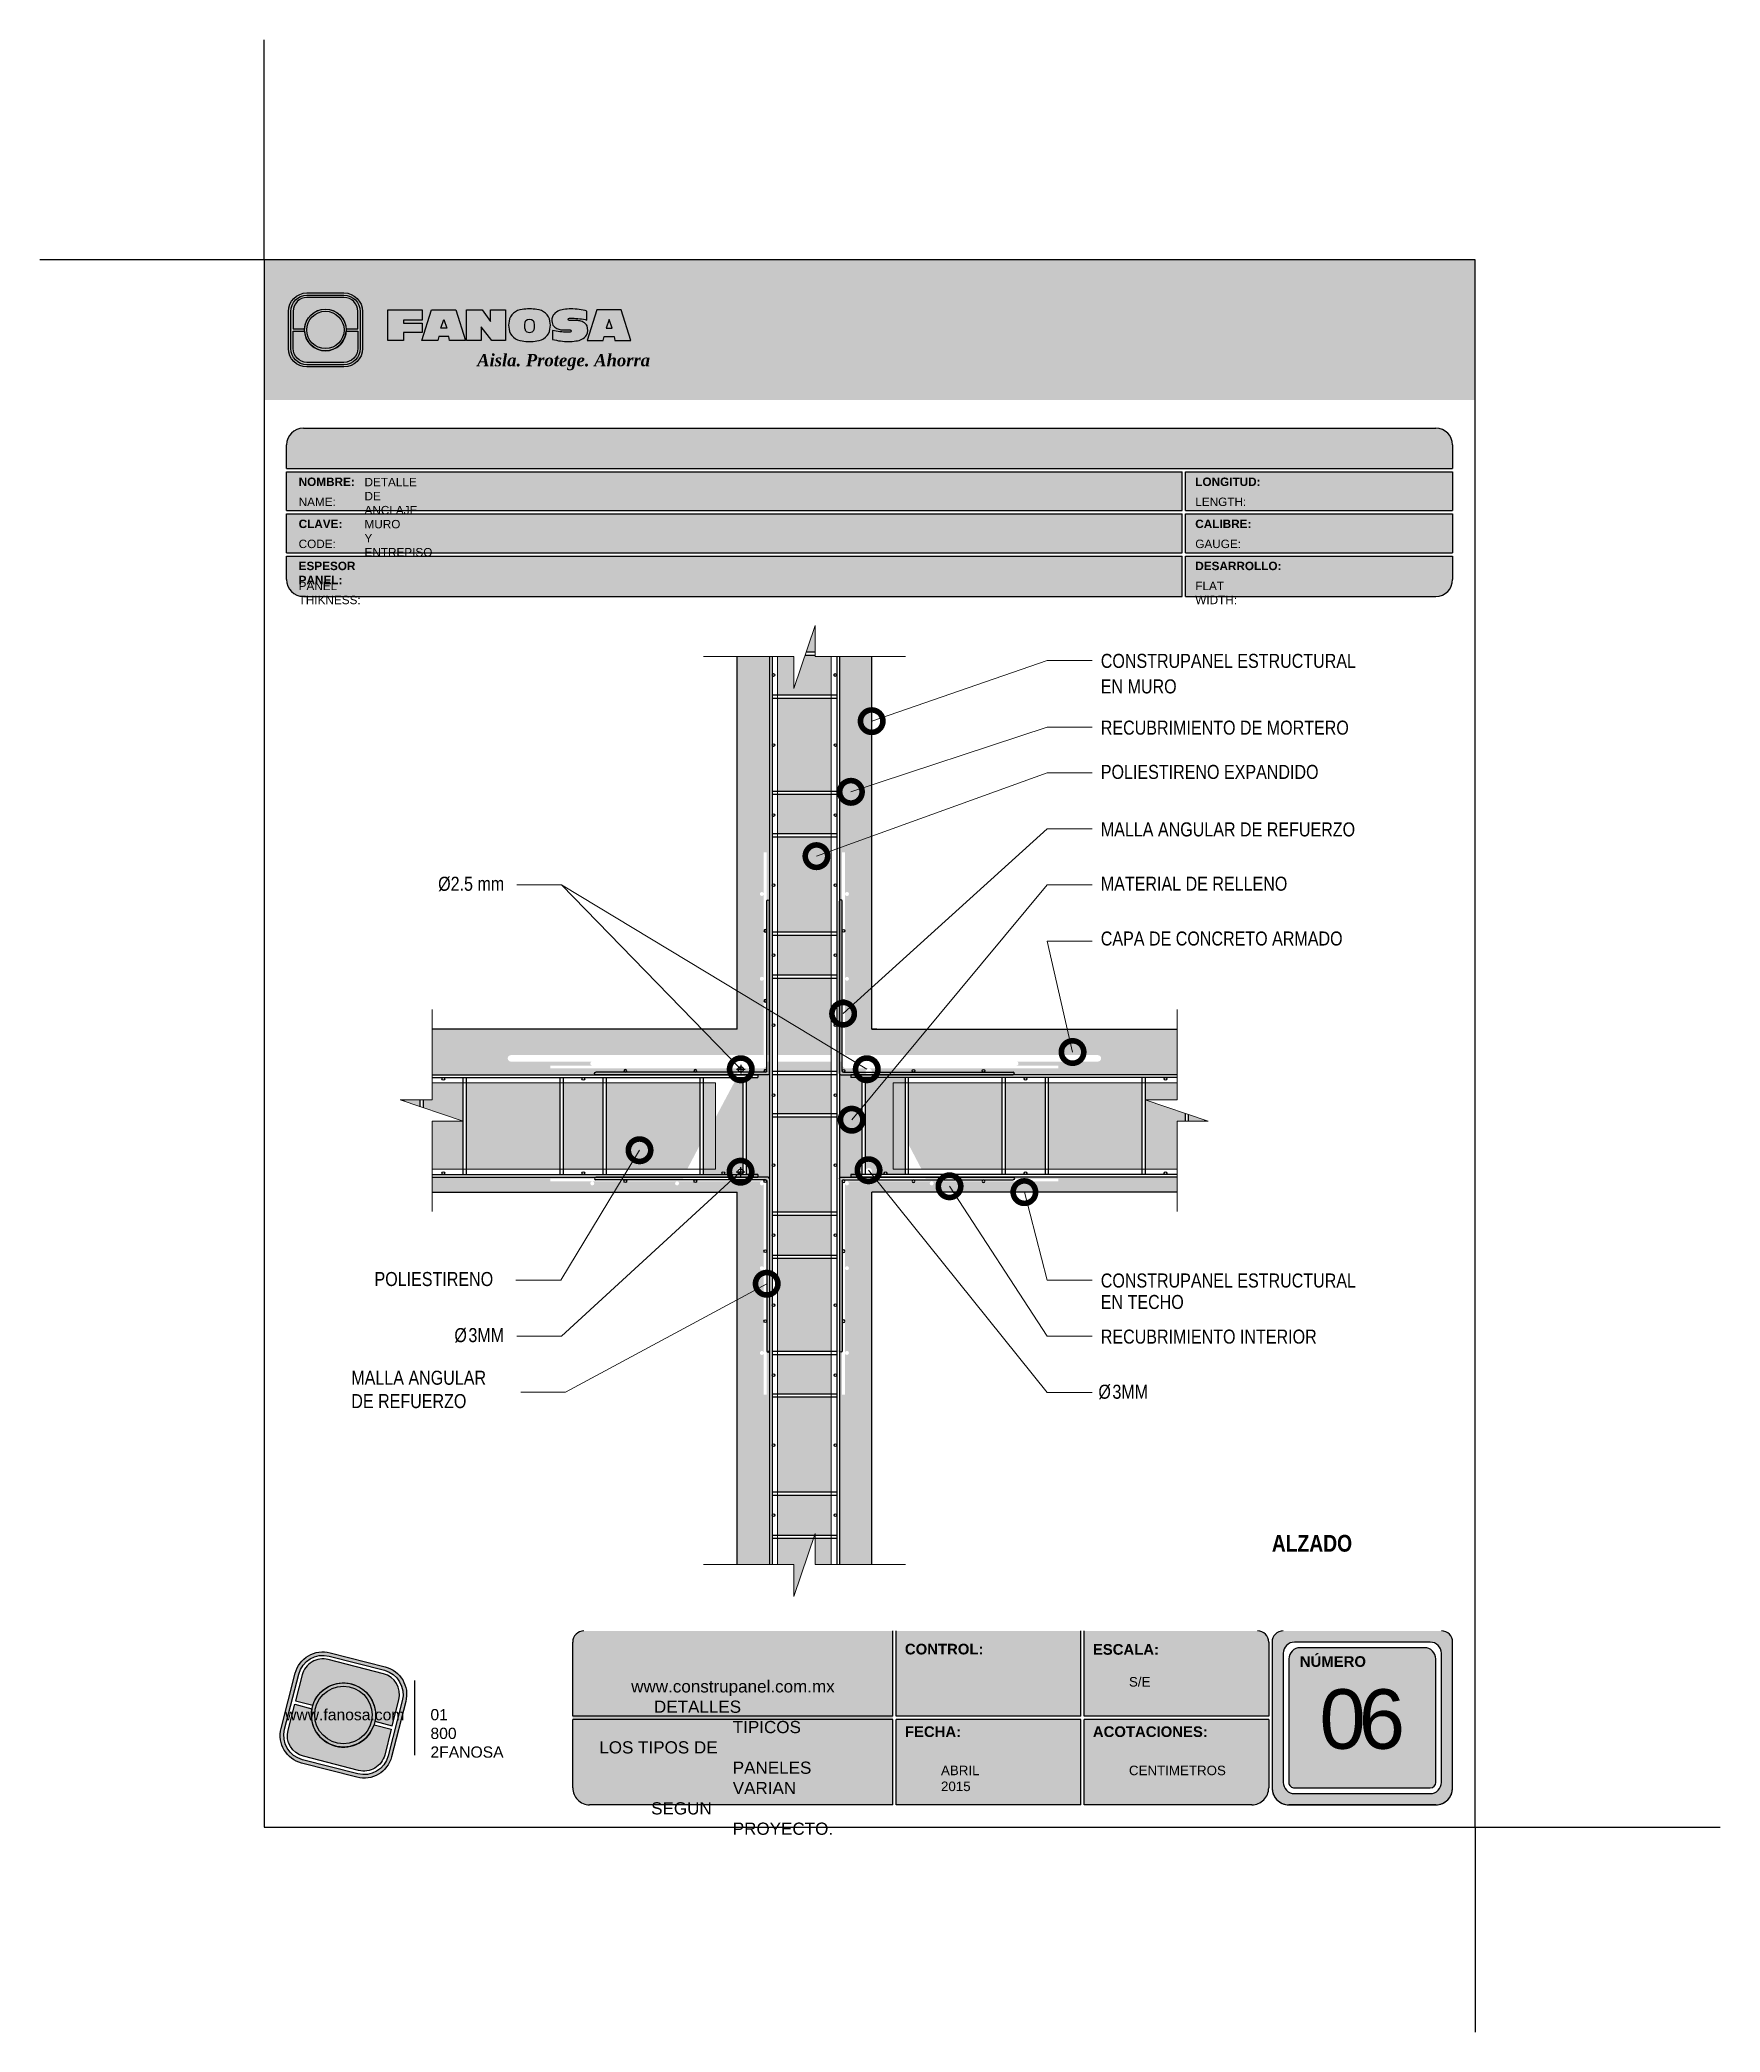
# Model space of a CAD drawing. Header units: millimetres. Extents: x 0 to 30, y 0 to 35.5.
import ezdxf

# ---------------------------------------------------------------- set-up
doc = ezdxf.new("R2010")
doc.units = ezdxf.units.MM
doc.linetypes.add('CONTINUA', pattern=[0])
doc.linetypes.add('DASHED2', pattern=[9.524999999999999, 6.35, -3.175])
for name, color, linetype, lineweight in [('CONSTRUPANEL', 170, 'Continuous', 20), ('hatch', 252, 'Continuous', 0), ('LAMINA ACCESORIOS', 1, 'Continuous', 30), ('TEXTO', 7, 'DASHED2', 0), ('TEXTO CUADRO DATOS', 251, 'Continuous', 0)]:
    doc.layers.add(name, color=color, linetype=linetype, lineweight=lineweight)
doc.styles.add('Erika', font='techl___.ttf', dxfattribs={"height": 0.25})
doc.styles.get("Standard").update_dxf_attribs({"font": 'arial.ttf'})
doc.dimstyles.new('Erika', dxfattribs={"dimtxt": 0.25, "dimasz": 0.8, "dimexe": 0.5, "dimexo": 0.5, "dimgap": 0, "dimtad": 0, "dimlfac": 0.1, "dimzin": 1, "dimdsep": 46, "dimtxsty": 'Erika', "dimblk": 'DOTSMALL', "dimcen": 2.5, "dimse1": 1, "dimse2": 1, "dimclrd": 252, "dimclre": 252, "dimclrt": 256, "dimadec": 0, "dimazin": 0, "dimtfac": 1, "dimtmove": 0, "dimatfit": 3, "dimldrblk": 'DOTSMALL', "dimfxl": 1, "dimlwd": 0, "dimlwe": 0, "dimarcsym": 0})
pattern_1 = [(105, (-422.9984927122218, -2804.216929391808), (-0.1224744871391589, 0.1224744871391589), [0.1, -0.2]), (225, (-422.9984927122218, -2804.216929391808), (-0.0448287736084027, -0.1673032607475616), [0.1, -0.2]), (165, (-422.9984927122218, -2804.216929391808), (-0.1673032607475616, -0.04482877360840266), [-0.2, 0.1])]

msp = doc.modelspace()

# ---------------------------------------------------------------- texts
at = {"layer": 'TEXTO', "linetype": 'ByBlock', "lineweight": 0, "attachment_point": 1, "style": 'Erika'}
for s, insert, char_height in [('CONSTRUPANEL ESTRUCTURAL', (18.91548434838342, 24.56897083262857), 0.25), ('EN MURO', (18.91548434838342, 24.11399485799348), 0.25), ('RECUBRIMIENTO DE MORTERO', (18.91548434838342, 23.3788185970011), 0.25), ('POLIESTIRENO EXPANDIDO', (18.91548434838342, 22.58963496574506), 0.25), ('MALLA ANGULAR DE REFUERZO', (18.91548434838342, 21.56475958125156), 0.25), ('%%C2.5 mm', (7.10134403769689, 20.59558489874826), 0.25), ('MATERIAL DE RELLENO', (18.91548434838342, 20.59715287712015), 0.25), ('CAPA DE CONCRETO ARMADO', (18.91548434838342, 19.61998178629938), 0.25), ('POLIESTIRENO', (5.966455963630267, 13.55004637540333), 0.25), ('CONSTRUPANEL ESTRUCTURAL', (18.91548434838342, 13.52352372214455), 0.25), ('EN TECHO', (18.91548434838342, 13.1409297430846), 0.25), ('RECUBRIMIENTO INTERIOR', (18.91548434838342, 12.52352372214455), 0.25), ('MALLA ANGULAR \\PDE REFUERZO', (5.552988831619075, 11.79075785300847), 0.25), ('{\\fTechnicLite|b1|i0|c2|p2;ALZADO}', (21.96503555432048, 8.864687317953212), 0.3)]:
    msp.add_mtext(s, dxfattribs=dict(at, insert=insert, char_height=char_height))
at = {"layer": 'TEXTO', "linetype": 'ByBlock', "lineweight": 0, "char_height": 0.25, "width": 1.878277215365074, "attachment_point": 1, "style": 'Erika'}
for insert in [(7.140910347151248, 12.55013778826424), (18.62292359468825, 11.54086000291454)]:
    msp.add_mtext('\\pi-0.75,l1,t0.5;Ø^I3MM', dxfattribs=dict(at, insert=insert))
at = {"layer": 'TEXTO CUADRO DATOS', "attachment_point": 1}
for s, insert, char_height, width in [('{\\fArial|b1|i0|c0|p34;NOMBRE:}', (4.614244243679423, 27.71127033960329), 0.15, 0.003231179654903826), ('{\\fArial|b0|i0|c0|p34;DETALLE DE ANCLAJE MURO Y ENTREPISO}', (5.78829429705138, 27.7061543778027), 0.15, 0.003231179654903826), ('{\\fArial|b1|i0|c0|p34;LONGITUD:}', (20.60002424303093, 27.71127033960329), 0.15, 0.003231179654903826), ('{\\fArial|b0|i0|c0|p34;NAME:}', (4.614244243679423, 27.35459726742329), 0.15, 0.003231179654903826), ('{\\fArial|b0|i0|c0|p34;LENGTH:}', (20.60002424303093, 27.35459726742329), 0.15, 0.003231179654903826), ('{\\fArial|b1|i0|c0|p34;CLAVE:}', (4.614244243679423, 26.96127033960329), 0.15, 0.003231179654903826), ('{\\fArial|b1|i0|c0|p34;CALIBRE:}', (20.60002424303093, 26.96127033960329), 0.15, 0.003231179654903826), ('{\\fArial|b0|i0|c0|p34;CODE:}', (4.614244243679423, 26.60459726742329), 0.15, 0.003231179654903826), ('{\\fArial|b0|i0|c0|p34;GAUGE:}', (20.60002424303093, 26.60459726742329), 0.15, 0.003231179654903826), ('{\\fArial|b1|i0|c0|p34;ESPESOR PANEL:}', (4.614244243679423, 26.21127033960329), 0.15, 0.003231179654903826), ('{\\fArial|b1|i0|c0|p34;DESARROLLO:}', (20.60002424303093, 26.21127033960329), 0.15, 0.003231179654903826), ('{\\fArial|b0|i0|c0|p34;PANEL THIKNESS:}', (4.614244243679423, 25.85459726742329), 0.15, 0.003231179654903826), ('{\\fArial|b0|i0|c0|p34;FLAT WIDTH:}', (20.60002424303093, 25.85459726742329), 0.15, 0.003231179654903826), ('{\\fArial|b1|i0|c0|p34;CONTROL:}', (15.42292816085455, 6.923074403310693), 0.19, 0.003231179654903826), ('{\\fArial|b1|i0|c0|p34;ESCALA:}', (18.77388755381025, 6.91761714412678), 0.19, 0.003231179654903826), ('{\\fArial|b1|i0|c0|p34;NÚMERO}', (22.46412102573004, 6.701615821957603), 0.19, 0.003231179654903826), ('\\pi-1.8111;www.construpanel.com.mx\\P\\pi-1.4048;DETALLES TIPICOS\\P\\pi-2.3799;LOS TIPOS DE PANELES VARIAN\\P\\pi-1.4548;SEGUN PROYECTO.', (12.35394939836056, 6.272603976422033), 0.2174175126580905, 0.003697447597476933), ('{\\fArial|b0|i0|c0|p34;S/E}', (19.41739263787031, 6.33039891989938), 0.17, 0.003231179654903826), ('\\pi-0.59339;{\\T0.75;06}', (23.40805143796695, 6.112183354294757), 1.060422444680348, 0.00456855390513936), ('{\\fArial|b1|i0|c0|p34;FECHA:}', (15.42292816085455, 5.45127033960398), 0.19, 0.003231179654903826), ('{\\fArial|b1|i0|c0|p34;ACOTACIONES:}', (18.77388755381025, 5.45127033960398), 0.19, 0.003231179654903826), ('{\\fArial|b0|i0|c0|p34;ABRIL 2015}', (16.06643324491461, 4.750398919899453), 0.17, 0.003231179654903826), ('{\\fArial|b0|i0|c0|p34;CENTIMETROS}', (19.41739263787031, 4.750398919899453), 0.17, 0.003231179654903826)]:
    msp.add_mtext(s, dxfattribs=dict(at, insert=insert, char_height=char_height, width=width))

# ---------------------------------------------------------------- blocks, each defined once
blk = doc.blocks.new('A$C4B287B9D')
for p, q in [((-1.956624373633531e-08, 0.1249999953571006), (-1.956624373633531e-08, 16.1249999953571)), ((0.2499999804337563, 0.3749999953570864), (0.2499999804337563, 16.1249999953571)), ((0.3749999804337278, 0.2499999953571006), (16.12499998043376, 0.2499999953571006)), ((0.1249999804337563, -4.642885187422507e-09), (16.12499998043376, -4.642899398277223e-09))]:
    blk.add_line(p, q)
for centre in [(0.3749999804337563, 13.37499999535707), (0.3749999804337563, 6.874999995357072), (0.3749999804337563, 0.3749999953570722), (6.874999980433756, 0.3749999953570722), (13.37499998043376, 0.3749999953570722)]:
    blk.add_circle(centre, 0.125)
for centre, start, end in [((0.1249999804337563, 16.1249999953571), 0, 180), ((0.1249999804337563, 0.1249999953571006), 180, 270), ((0.3749999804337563, 0.3749999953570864), 180, 270), ((16.12499998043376, 0.1249999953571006), 270, 90)]:
    blk.add_arc(centre, 0.125, start, end)
blk = doc.blocks.new('_DotSmall')
at = {"color": 0, "linetype": 'ByBlock', "const_width": 0.5}
blk.add_lwpolyline([(-0.0625, 0, 1), (0.0625, 0, 1)], format="xyb", close=True, dxfattribs=at)
blk = doc.blocks.new('LOGO GRIS')
at = {"true_color": 0xe3e3e3}
h = blk.add_hatch(color=254, dxfattribs=at)
edge = h.paths.add_edge_path()
edge.add_arc((2075.55300328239, 279.2979295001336), 0.508199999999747, 255.6007667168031, 345.6007667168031, ccw=False)
edge.add_line((2075.426625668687, 278.8056938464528), (2074.442154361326, 279.0584490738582))
edge.add_arc((2074.568531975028, 279.5506847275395), 0.5082000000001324, 165.6007667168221, 255.6007667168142, ccw=False)
edge.add_line((2074.076296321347, 279.6770623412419), (2074.329051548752, 280.661533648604))
edge.add_arc((2074.821287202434, 280.535156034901), 0.508200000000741, 75.60076671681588, 165.6007667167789, ccw=False)
edge.add_line((2074.947664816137, 281.0273916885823), (2075.932136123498, 280.7746364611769))
edge.add_arc((2075.805758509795, 280.2824008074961), 0.5081999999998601, -14.399233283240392, 75.60076671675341, ccw=False)
edge.add_line((2076.297994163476, 280.1560231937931), (2076.045238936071, 279.1715518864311))
edge = h.paths.add_edge_path(flags=16)
edge.add_arc((2075.55300328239, 279.2979295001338), 0.4446749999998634, 255.6007667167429, 345.6007667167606, ccw=False)
edge.add_line((2075.4424228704, 278.867223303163), (2074.457951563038, 279.1199785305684))
edge.add_arc((2074.568531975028, 279.5506847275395), 0.4446750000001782, 165.6007667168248, 255.60076671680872, ccw=False)
edge.add_line((2074.137825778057, 279.6612651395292), (2074.390581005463, 280.6457364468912))
edge.add_arc((2074.821287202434, 280.5351560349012), 0.4446750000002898, 75.60076671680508, 165.6007667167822, ccw=False)
edge.add_line((2074.931867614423, 280.9658622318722), (2075.916338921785, 280.7131070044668))
edge.add_arc((2075.805758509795, 280.2824008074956), 0.4446750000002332, -14.399233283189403, 75.60076671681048, ccw=False)
edge.add_line((2076.236464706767, 280.1718203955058), (2075.983709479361, 279.1873490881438))
h = blk.add_hatch(color=254, dxfattribs=at)
edge = h.paths.add_edge_path()
edge.add_line((2076.05645623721, 279.7261466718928), (2076.174935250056, 280.1876175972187))
edge.add_arc((2075.805758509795, 280.2824008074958), 0.3811499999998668, 345.60076671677, 435.6007667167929)
edge.add_line((2075.900541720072, 280.6515775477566), (2074.916070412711, 280.9043327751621))
edge.add_arc((2074.821287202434, 280.5351560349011), 0.3811500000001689, 75.6007667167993, 165.6007667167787)
edge.add_line((2074.452110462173, 280.6299392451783), (2074.333631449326, 280.1684683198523))
edge.add_line((2074.333631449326, 280.1684683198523), (2074.642133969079, 280.0892627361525))
edge.add_arc((2075.187145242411, 279.9165427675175), 0.5717249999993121, -11.21449474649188, 162.4160281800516, ccw=False)
edge.add_line((2075.747953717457, 279.8053522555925), (2076.05645623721, 279.7261466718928))
h = blk.add_hatch(color=254, dxfattribs=at)
h.paths.add_polyline_path([(2074.615420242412, 279.9165427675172, 1), (2075.758870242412, 279.9165427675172, 1)])
h.paths.add_polyline_path([(2075.699701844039, 279.9165427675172, -1), (2074.674588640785, 279.9165427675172, -1)], flags=16)
h = blk.add_hatch(color=252)
h.set_gradient(color1=(132, 132, 132), rotation=70.00000000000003, tint=1, name='SPHERICAL')
h.paths.add_polyline_path([(2075.699701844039, 279.9165427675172, 1), (2074.674588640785, 279.9165427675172, 1)])
h = blk.add_hatch(color=254, dxfattribs=at)
edge = h.paths.add_edge_path()
edge.add_arc((2075.187145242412, 279.9165427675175), 0.5717250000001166, 168.7855052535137, 342.4160281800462)
edge.add_line((2075.732156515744, 279.7438227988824), (2076.040659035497, 279.6646172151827))
edge.add_line((2076.040659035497, 279.6646172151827), (2075.922180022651, 279.2031462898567))
edge.add_arc((2075.55300328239, 279.2979295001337), 0.3811499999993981, 255.6007667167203, 345.60076671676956, ccw=False)
edge.add_line((2075.458220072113, 278.9287527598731), (2074.473748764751, 279.1815079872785))
edge.add_arc((2074.568531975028, 279.5506847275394), 0.3811500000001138, 165.6007667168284, 255.60076671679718, ccw=False)
edge.add_line((2074.199355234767, 279.6454679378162), (2074.317834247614, 280.1069388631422))
edge.add_line((2074.317834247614, 280.1069388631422), (2074.626336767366, 280.0277332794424))
at = {"color": 254, "true_color": 0xe3e3e3}
for points in [[(2076.045238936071, 279.1715518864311, -0.414213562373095), (2075.426625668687, 278.8056938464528), (2074.442154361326, 279.0584490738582, -0.414213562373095), (2074.076296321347, 279.6770623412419), (2074.329051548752, 280.661533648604, -0.414213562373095), (2074.947664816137, 281.0273916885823), (2075.932136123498, 280.7746364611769, -0.4142135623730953), (2076.297994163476, 280.1560231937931)], [(2075.983709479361, 279.1873490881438, -0.4142135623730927), (2075.4424228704, 278.867223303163), (2074.457951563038, 279.1199785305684, -0.4142135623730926), (2074.137825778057, 279.6612651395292), (2074.390581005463, 280.6457364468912, -0.414213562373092), (2074.931867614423, 280.9658622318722), (2075.916338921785, 280.7131070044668, -0.4142135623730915), (2076.236464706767, 280.1718203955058)], [(2076.05645623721, 279.7261466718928), (2076.174935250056, 280.1876175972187, 0.414213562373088), (2075.900541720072, 280.6515775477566), (2074.916070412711, 280.9043327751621, 0.4142135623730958), (2074.452110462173, 280.6299392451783), (2074.333631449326, 280.1684683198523), (2074.642133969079, 280.0892627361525, -0.9459053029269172), (2075.747953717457, 279.8053522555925)], [(2074.626336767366, 280.0277332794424, 0.9459053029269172), (2075.732156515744, 279.7438227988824), (2076.040659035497, 279.6646172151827), (2075.922180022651, 279.2031462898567, -0.4142135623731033), (2075.458220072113, 278.9287527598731), (2074.473748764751, 279.1815079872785, -0.414213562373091), (2074.199355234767, 279.6454679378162), (2074.317834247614, 280.1069388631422)]]:
    blk.add_lwpolyline(points, format="xyb", close=True, dxfattribs=at)
for radius in [0.5717249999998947, 0.5125566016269]:
    blk.add_circle((2075.187145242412, 279.9165427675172), radius, dxfattribs=at)
blk = doc.blocks.new('FANOSA')
at = {"color": 253, "true_color": 0xb3b3b3, "const_width": 0.02}
blk.add_lwpolyline([(365.3181968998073, 247.9798347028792), (365.3181968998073, 246.6427006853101)], dxfattribs=at)
at = {"color": 254}
blk.add_blockref('LOGO GRIS', (-1711.138939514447, -32.55437656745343), dxfattribs=at)
at = {"layer": 'TEXTO CUADRO DATOS', "char_height": 0.2, "width": 0.003231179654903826, "attachment_point": 1}
for s, insert in [('{\\fArial|b0|i0|c0|p34;www.fanosa.com}', (363.0082168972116, 247.4682254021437)), ('{\\fArial|b0|i0|c0|p34;01 800 2FANOSA}', (365.5993370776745, 247.4682254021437))]:
    blk.add_mtext(s, dxfattribs=dict(at, insert=insert))
blk = doc.blocks.new('LOGO 1')
h = blk.add_hatch(color=7)
h.set_gradient(color1=(255, 255, 255), color2=(0, 0, 255), rotation=180, tint=1)
h.paths.add_polyline_path([(362.633524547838, 273.3012676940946), (362.633524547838, 270.8012676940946), (384.2235245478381, 270.8012676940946), (384.2235245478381, 273.3012676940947)])
at = {"true_color": 0xffffff}
h = blk.add_hatch(color=7, dxfattribs=at)
edge = h.paths.add_edge_path()
edge.add_arc((364.057378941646, 271.7212676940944), 0.3299999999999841, -89.99999999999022, 9.890754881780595e-12, ccw=False)
edge.add_line((364.0573789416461, 271.3912676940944), (363.3973789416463, 271.3912676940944))
edge.add_arc((363.3973789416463, 271.7212676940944), 0.3299999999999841, 179.9999999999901, 269.9999999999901, ccw=False)
edge.add_line((363.0673789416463, 271.7212676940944), (363.0673789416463, 272.3812676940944))
edge.add_arc((363.3973789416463, 272.3812676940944), 0.3299999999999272, 90, 180, ccw=False)
edge.add_line((363.3973789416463, 272.7112676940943), (364.0573789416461, 272.7112676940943))
edge.add_arc((364.0573789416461, 272.3812676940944), 0.3299999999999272, 0, 90, ccw=False)
edge.add_line((364.387378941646, 272.3812676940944), (364.387378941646, 271.7212676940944))
edge = h.paths.add_edge_path(flags=16)
edge.add_arc((364.0573789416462, 271.7212676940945), 0.2887500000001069, 269.9999999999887, 359.9999999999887, ccw=False)
edge.add_line((364.0573789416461, 271.4325176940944), (363.3973789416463, 271.4325176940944))
edge.add_arc((363.3973789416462, 271.7212676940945), 0.2887500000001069, 180.0000000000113, 270.0000000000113, ccw=False)
edge.add_line((363.1086289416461, 271.7212676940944), (363.1086289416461, 272.3812676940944))
edge.add_arc((363.3973789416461, 272.3812676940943), 0.28875000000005, 89.99999999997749, 179.9999999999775, ccw=False)
edge.add_line((363.3973789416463, 272.6700176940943), (364.0573789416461, 272.6700176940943))
edge.add_arc((364.0573789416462, 272.3812676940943), 0.28875000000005, 2.262368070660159e-11, 90.00000000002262, ccw=False)
edge.add_line((364.3461289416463, 272.3812676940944), (364.3461289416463, 271.7212676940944))
for color, points in [(30, [(364.0980555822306, 272.0718926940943), (364.3048789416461, 272.0718926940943), (364.3048789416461, 272.3812676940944, 0.4142135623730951), (364.0573789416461, 272.6287676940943), (363.3973789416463, 272.6287676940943, 0.4142135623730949), (363.1498789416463, 272.3812676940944), (363.1498789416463, 272.0718926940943), (363.3567023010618, 272.0718926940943, -0.9459053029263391)]), (170, [(364.3048789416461, 271.7212676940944), (364.3048789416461, 272.0306426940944), (364.0980555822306, 272.0306426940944, -0.9459053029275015), (363.3567023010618, 272.0306426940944), (363.1498789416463, 272.0306426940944), (363.1498789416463, 271.7212676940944, 0.4142135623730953), (363.3973789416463, 271.4737676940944), (364.057378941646, 271.4737676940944, 0.4142135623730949)])]:
    blk.add_hatch(color=color).paths.add_polyline_path(points)
h = blk.add_hatch(color=7, dxfattribs=at)
h.paths.add_polyline_path([(363.3561289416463, 272.0512676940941, 1), (364.0986289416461, 272.0512676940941, 1)])
h.paths.add_polyline_path([(364.0602079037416, 272.0512676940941, -1), (363.3945499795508, 272.0512676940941, -1)], flags=16)
blk.add_hatch(color=7, dxfattribs=at).paths.add_polyline_path([(364.8420585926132, 272.4104305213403), (365.4501879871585, 272.4104305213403), (365.4501879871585, 272.2247109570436), (365.119665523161, 272.2247109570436), (365.119665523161, 272.1719110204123), (365.4501879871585, 272.1719110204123), (365.4501879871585, 272.00471122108), (365.119665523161, 272.00471122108), (365.119665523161, 271.8609844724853), (364.8420585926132, 271.8609844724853)])
h = blk.add_hatch(color=7, dxfattribs=at)
h.paths.add_polyline_path([(365.620750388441, 272.4104305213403), (365.4485062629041, 271.8609844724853), (365.7332546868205, 271.8609844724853), (365.7479187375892, 271.934277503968), (365.9266795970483, 271.934277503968), (365.9413436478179, 271.8609844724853), (366.2260920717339, 271.8609844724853), (366.0538479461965, 272.4104305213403)])
h.paths.add_polyline_path([(365.837299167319, 272.2366800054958), (365.8906148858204, 272.0814774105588), (365.7839834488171, 272.0814774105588)], flags=16)
h = blk.add_hatch(color=7, dxfattribs=at)
h.paths.add_polyline_path([(366.9358659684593, 272.4104305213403), (366.6709453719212, 272.4104305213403), (366.6709453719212, 272.1991139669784), (366.5221127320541, 272.4104305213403), (366.2395855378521, 272.4104305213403), (366.2395855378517, 271.8609844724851), (366.5045061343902, 271.8609844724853), (366.5045061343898, 272.1071001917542), (366.6947223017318, 271.8609844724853), (366.9358659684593, 271.8609844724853)])
h.paths.add_polyline_path([(367.4970415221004, 272.4140725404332, 0.09403921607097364), (367.2339520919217, 272.4140725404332, 0.3497782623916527), (367.0006865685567, 272.2074327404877, 0.09737279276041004), (367.0006865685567, 272.0639822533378, 0.3497782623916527), (367.2339520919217, 271.8573424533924, 0.09403921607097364), (367.4970415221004, 271.8573424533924, 0.3497782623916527), (367.7303070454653, 272.0639822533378, 0.09737279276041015), (367.7303070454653, 272.2074327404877, 0.3497782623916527)])
h.paths.add_polyline_path([(367.2999959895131, 272.2148320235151, -0.3799377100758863), (367.4309976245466, 272.2148320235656, -0.158874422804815), (367.4503779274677, 272.1817168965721, -0.1263576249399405), (367.44577155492, 272.0572845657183, -0.2142742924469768), (367.4126854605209, 272.0188340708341, -0.2226123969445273), (367.318308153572, 272.0188340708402, -0.2142742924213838), (367.2852220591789, 272.0572845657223, -0.1263576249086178), (367.2806156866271, 272.1817168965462, -0.1588744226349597)], flags=16)
h.paths.add_polyline_path([(368.0775589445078, 272.2601931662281), (368.1276424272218, 272.2601931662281, -0.05869489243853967), (368.3904870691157, 272.2278050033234), (368.3904870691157, 272.3881713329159, 0.06395994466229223), (368.1046346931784, 272.4264429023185, 0.04691611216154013), (367.9730899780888, 272.4140725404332, 0.2229690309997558), (367.7857619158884, 272.3139728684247, 0.1654172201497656), (367.7667124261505, 272.182419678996, 0.1952229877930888), (367.8161538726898, 272.1004656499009, 0.07724634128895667), (367.887655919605, 272.0635888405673, 0.08066867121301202), (367.9607834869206, 272.0517133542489), (368.0895714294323, 272.0517133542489, -1), (368.0895714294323, 272.0112218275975), (368.0394879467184, 272.0112218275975, -0.05869489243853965), (367.7766433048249, 272.0436099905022), (367.7766433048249, 271.8832436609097, 0.0639599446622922), (368.0624956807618, 271.8449720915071, 0.04691611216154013), (368.1940403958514, 271.8573424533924, 0.2229690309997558), (368.3813684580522, 271.9574421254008, 0.2091142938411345), (368.391184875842, 272.1225548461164, 0.1301021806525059), (368.3636451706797, 272.1610969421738, 0.09267767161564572), (368.2794744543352, 272.2078261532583, 0.08066867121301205), (368.2063468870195, 272.2197016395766), (368.0775589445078, 272.2197016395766, -1)])
h.paths.add_polyline_path([(369.0017330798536, 272.4104305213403), (368.5686355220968, 272.4104305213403), (368.3963913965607, 271.8609844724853), (368.6811398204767, 271.8609844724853), (368.6958038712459, 271.934277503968), (368.8745647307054, 271.934277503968), (368.8892287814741, 271.8609844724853), (369.1739772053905, 271.8609844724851)])
h.paths.add_polyline_path([(368.7851843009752, 272.2366800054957), (368.8385000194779, 272.0814774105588), (368.7318685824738, 272.0814774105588)], flags=16)
h = blk.add_hatch(color=252)
h.set_gradient(color1=(132, 132, 132), rotation=70.00000000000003, tint=1, name='SPHERICAL')
h.paths.add_polyline_path([(364.0602079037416, 272.0512676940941, 1), (363.3945499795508, 272.0512676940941, 1)])
at = {"color": 7, "true_color": 0xffffff}
for points in [[(364.387378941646, 271.7212676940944, -0.414213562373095), (364.0573789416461, 271.3912676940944), (363.3973789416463, 271.3912676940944, -0.414213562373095), (363.0673789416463, 271.7212676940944), (363.0673789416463, 272.3812676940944, -0.414213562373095), (363.3973789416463, 272.7112676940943), (364.0573789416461, 272.7112676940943, -0.4142135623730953), (364.387378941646, 272.3812676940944)], [(364.3461289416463, 271.7212676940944, -0.4142135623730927), (364.0573789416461, 271.4325176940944), (363.3973789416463, 271.4325176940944, -0.4142135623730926), (363.1086289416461, 271.7212676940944), (363.1086289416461, 272.3812676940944, -0.414213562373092), (363.3973789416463, 272.6700176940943), (364.0573789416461, 272.6700176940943, -0.4142135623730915), (364.3461289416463, 272.3812676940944)], [(367.7303070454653, 272.2074327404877, 0.3497782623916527), (367.4970415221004, 272.4140725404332, 0.09403921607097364), (367.2339520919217, 272.4140725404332, 0.3497782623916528), (367.0006865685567, 272.2074327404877, 0.09737279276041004), (367.0006865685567, 272.0639822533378, 0.3497782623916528), (367.2339520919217, 271.8573424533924, 0.09403921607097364), (367.4970415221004, 271.8573424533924, 0.3497782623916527), (367.7303070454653, 272.0639822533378, 0.09737279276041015)], [(368.3637508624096, 272.1610094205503, 0.09280978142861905), (368.2794744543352, 272.2078261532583, 0.08066867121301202), (368.2063468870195, 272.2197016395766), (368.0775589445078, 272.2197016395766, -0.9999999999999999), (368.0775589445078, 272.2601931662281), (368.1276424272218, 272.2601931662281, -0.05869489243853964), (368.3904870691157, 272.2278050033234), (368.3904870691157, 272.3881713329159, 0.06395994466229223), (368.1046346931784, 272.4264429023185, 0.04691611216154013), (367.9730899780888, 272.4140725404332, 0.2229690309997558), (367.7857619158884, 272.3139728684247, 0.1654172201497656), (367.7667124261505, 272.182419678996, 0.1952229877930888), (367.8161538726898, 272.1004656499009, 0.07724634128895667), (367.887655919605, 272.0635888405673, 0.08066867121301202), (367.9607834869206, 272.0517133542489), (368.0895714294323, 272.0517133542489, -0.9999999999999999), (368.0895714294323, 272.0112218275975), (368.0394879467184, 272.0112218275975, -0.05869489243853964), (367.7766433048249, 272.0436099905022), (367.7766433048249, 271.8832436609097, 0.06395994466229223), (368.0624956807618, 271.8449720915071, 0.04691611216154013), (368.1940403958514, 271.8573424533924, 0.2229690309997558), (368.3813684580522, 271.9574421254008, 0.2091142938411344), (368.391184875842, 272.1225548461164, 0.1341802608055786)], [(367.2852220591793, 272.0572845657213, 0.2142742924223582), (367.318308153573, 272.0188340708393, 0.2226123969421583), (367.4126854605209, 272.0188340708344, 0.2142742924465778), (367.44577155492, 272.0572845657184, 0.1263576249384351), (367.4503779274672, 272.1817168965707, 0.1588744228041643), (367.4309976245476, 272.2148320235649, 0.379937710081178), (367.2999959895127, 272.2148320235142, 0.1588744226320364), (367.2806156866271, 272.1817168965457, 0.1263576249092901)]]:
    blk.add_lwpolyline(points, format="xyb", close=True, dxfattribs=at)
at = {"color": 30}
blk.add_lwpolyline([(364.3048789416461, 272.0718926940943), (364.3048789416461, 272.3812676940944, 0.414213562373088), (364.0573789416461, 272.6287676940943), (363.3973789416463, 272.6287676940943, 0.4142135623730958), (363.1498789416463, 272.3812676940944), (363.1498789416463, 272.0718926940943), (363.3567023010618, 272.0718926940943, -0.9459053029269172), (364.0980555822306, 272.0718926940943)], format="xyb", close=True, dxfattribs=at)
at = {"color": 7, "true_color": 0xffffff}
for points in [[(364.8420585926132, 272.4104305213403), (365.4501879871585, 272.4104305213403), (365.4501879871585, 272.2247109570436), (365.119665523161, 272.2247109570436), (365.119665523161, 272.1719110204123), (365.4501879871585, 272.1719110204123), (365.4501879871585, 272.00471122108), (365.119665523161, 272.00471122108), (365.119665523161, 271.8609844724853), (364.8420585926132, 271.8609844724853)], [(365.7332546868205, 271.8609844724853), (365.4485062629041, 271.8609844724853), (365.620750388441, 272.4104305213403), (366.0538479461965, 272.4104305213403), (366.2260920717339, 271.8609844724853), (365.9413436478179, 271.8609844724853), (365.9266795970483, 271.934277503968), (365.7479187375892, 271.934277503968)], [(366.5045061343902, 272.1071001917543), (366.5045061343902, 271.8609844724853), (366.2395855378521, 271.8609844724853), (366.2395855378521, 272.4104305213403), (366.5221127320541, 272.4104305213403), (366.6709453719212, 272.1991139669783), (366.6709453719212, 272.4104305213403), (366.9358659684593, 272.4104305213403), (366.9358659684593, 271.8609844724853), (366.6947223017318, 271.8609844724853)], [(368.8745647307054, 271.934277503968), (368.8892287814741, 271.8609844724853), (369.1739772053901, 271.8609844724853), (369.0017330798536, 272.4104305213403), (368.5686355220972, 272.4104305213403), (368.3963913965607, 271.8609844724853), (368.6811398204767, 271.8609844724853), (368.6958038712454, 271.934277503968)], [(365.7839834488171, 272.0814774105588), (365.837299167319, 272.2366800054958), (365.8906148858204, 272.0814774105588)], [(368.8385000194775, 272.0814774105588), (368.7851843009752, 272.2366800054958), (368.7318685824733, 272.0814774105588)]]:
    blk.add_lwpolyline(points, close=True, dxfattribs=at)
at = {"color": 170}
blk.add_lwpolyline([(363.3567023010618, 272.0306426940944, 0.9459053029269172), (364.0980555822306, 272.0306426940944), (364.3048789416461, 272.0306426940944), (364.3048789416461, 271.7212676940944, -0.4142135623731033), (364.0573789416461, 271.4737676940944), (363.3973789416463, 271.4737676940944, -0.414213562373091), (363.1498789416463, 271.7212676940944), (363.1498789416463, 272.0306426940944)], format="xyb", close=True, dxfattribs=at)
at = {"color": 7, "true_color": 0xffffff}
for radius in [0.3712499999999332, 0.332828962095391]:
    blk.add_circle((363.7273789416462, 272.0512676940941), radius, dxfattribs=at)
at = {"color": 254, "insert": (366.4315877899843, 271.623287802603), "char_height": 0.22, "width": 5.448476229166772, "attachment_point": 1}
blk.add_mtext('{\\fBookman Old Style|b1|i1|c0|p18;\\C255;\\c16777215;Aisla. Protege. Ahorra}', dxfattribs=at)

# ---------------------------------------------------------------- hatches: boundary and pattern name
at = {"true_color": 0xb3b3b3}
for points in [[(25.18824224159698, 27.87273601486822), (25.18824224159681, 28.29273601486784, 0.4142135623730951), (24.8882422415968, 28.59273601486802), (4.6982422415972, 28.59273601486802, 0.4142135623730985), (4.398242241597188, 28.2927360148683), (4.398242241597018, 27.87273601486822)], [(15.20692615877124, 4.05273601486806), (15.20692615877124, 5.632736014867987), (15.20692615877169, 7.152736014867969), (9.70097263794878, 7.152736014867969, 0.4142135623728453), (9.500972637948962, 6.952736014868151), (9.500972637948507, 5.632736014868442), (9.500972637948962, 4.352736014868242, 0.4142135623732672), (9.800972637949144, 4.05273601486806)]]:
    msp.add_hatch(color=253, dxfattribs=at).paths.add_polyline_path(points)
h = msp.add_hatch(color=253, dxfattribs=at)
h.paths.add_polyline_path([(4.398242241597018, 27.81273601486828), (4.398242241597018, 27.12273601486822), (20.36773371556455, 27.12273601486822), (20.36773371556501, 27.81273601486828)])
h.paths.add_polyline_path([(20.36773371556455, 26.37273601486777), (20.36773371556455, 27.06273601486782), (4.398242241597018, 27.06273601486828), (4.398242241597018, 26.37273601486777)])
h.paths.add_polyline_path([(20.36773371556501, 25.59273601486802), (20.36773371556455, 26.31273601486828), (4.398242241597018, 26.31273601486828), (4.398242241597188, 25.89273601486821, 0.4142135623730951), (4.6982422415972, 25.59273601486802)])
h.paths.add_polyline_path([(20.42773371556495, 26.31273601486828), (20.42773371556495, 25.59273601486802), (24.8882422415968, 25.59273601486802, 0.4142135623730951), (25.18824224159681, 25.89273601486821), (25.18824224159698, 26.31273601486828)])
h.paths.add_polyline_path([(20.42773371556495, 27.06273601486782), (20.42773371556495, 26.37273601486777), (25.18824224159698, 26.37273601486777), (25.18824224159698, 27.06273601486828)])
h.paths.add_polyline_path([(20.42773371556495, 27.81273601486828), (20.42773371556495, 27.12273601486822), (25.18824224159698, 27.12273601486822), (25.18824224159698, 27.81273601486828)])
h = msp.add_hatch(color=253, dxfattribs=at)
h.paths.add_polyline_path([(22.16884494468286, 7.152736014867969, 0.4142135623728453), (21.96884494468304, 6.952736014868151), (21.96884494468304, 4.352736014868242, 0.4142135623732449), (22.26884494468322, 4.05273601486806), (24.88824224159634, 4.05273601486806, 0.4142135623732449), (25.18824224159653, 4.352736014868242), (25.18824224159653, 6.952736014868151, 0.4142135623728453), (24.98824224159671, 7.152736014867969)])
h.paths.add_polyline_path([(24.98824224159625, 6.752736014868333), (24.9882422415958, 4.452736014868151, -0.4142135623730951), (24.78824224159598, 4.252736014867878), (22.36884494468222, 4.252736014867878, -0.4142135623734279), (22.16884494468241, 4.452736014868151), (22.16884494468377, 6.752736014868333, -0.4142135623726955), (22.36884494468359, 6.952736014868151), (24.78824224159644, 6.952736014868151, -0.4142135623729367)], flags=16)
h.paths.add_polyline_path([(24.88824224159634, 6.652736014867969), (24.88824224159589, 4.452736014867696, -0.4142135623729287), (24.78824224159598, 4.352736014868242), (22.36884494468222, 4.352736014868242, -0.4142135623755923), (22.26884494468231, 4.452736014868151), (22.26884494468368, 6.652736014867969, -0.4142135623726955), (22.4688449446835, 6.852736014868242), (24.68824224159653, 6.852736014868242, -0.4142135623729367)], flags=0)
h.paths.add_polyline_path([(22.87319543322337, 6.559396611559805), (24.17571930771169, 6.559396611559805), (24.17571930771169, 4.303257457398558), (22.87319543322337, 4.303257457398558)], flags=8)
h.paths.add_polyline_path([(22.41662102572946, 8.338166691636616), (23.66095254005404, 8.338166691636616), (23.66095254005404, 8.046686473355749), (22.41662102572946, 8.046686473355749)], flags=9)
h = msp.add_hatch(color=253, dxfattribs=at)
h.paths.add_polyline_path([(18.55788555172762, 5.632736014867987), (18.55788555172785, 7.152736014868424), (15.26692615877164, 7.152736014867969), (15.26692615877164, 5.632736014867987)])
h.paths.add_polyline_path([(18.55788555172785, 5.572736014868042), (15.26692615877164, 5.572736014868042), (15.26692615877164, 4.05273601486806), (18.55788555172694, 4.05273601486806)])
h.paths.add_polyline_path([(18.61788555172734, 5.572736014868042), (18.61788555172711, 4.05273601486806), (21.60884494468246, 4.05273601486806, 0.4142135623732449), (21.90884494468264, 4.352736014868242), (21.90884494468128, 5.572736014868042)])
h.paths.add_polyline_path([(18.61788555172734, 7.152736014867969), (18.61788555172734, 5.632736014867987), (21.90884494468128, 5.632736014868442), (21.90884494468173, 6.952736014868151, 0.414213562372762), (21.70884494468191, 7.152736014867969)])
at = {"layer": 'hatch', "lineweight": 0}
h = msp.add_hatch(dxfattribs=at)
h.set_pattern_fill('HONEY', color=256, scale=0.8, angle=105, style=0)
h.set_pattern_definition(pattern_1)
h.paths.add_polyline_path([(13.15098064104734, 22.12313601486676), (14.11098064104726, 22.12313601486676), (14.11098064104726, 23.77913601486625), (13.15098064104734, 23.77913601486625)])
h.paths.add_polyline_path([(14.11098064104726, 21.36473601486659), (14.11098064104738, 22.06553601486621), (13.15098064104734, 22.06553601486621), (13.15098064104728, 21.36473601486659)])
h.paths.add_polyline_path([(13.15098064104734, 21.3071360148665), (13.15098064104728, 19.61273601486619), (14.11098064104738, 19.61273601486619), (14.11098064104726, 21.3071360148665)])
h.paths.add_polyline_path([(14.11098064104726, 18.84473601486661), (14.11098064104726, 19.55513601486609), (13.15098064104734, 19.55513601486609), (13.15098064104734, 18.84473601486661)])
h.paths.add_polyline_path([(14.11098064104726, 18.78713601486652), (13.15098064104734, 18.78713601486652), (13.15098064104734, 17.41586974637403), (14.11098064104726, 17.41586974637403)])
h.paths.add_polyline_path([(14.11098064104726, 17.13113601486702), (14.11098064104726, 17.3006697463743), (13.15098064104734, 17.3006697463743), (13.15098064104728, 17.13113601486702)])
h.paths.add_polyline_path([(14.11098064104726, 16.3727360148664), (14.11098064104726, 17.07353601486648), (13.15098064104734, 17.07353601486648), (13.15098064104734, 16.3727360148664)])
h.paths.add_polyline_path([(14.11098064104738, 16.31513601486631), (13.15098064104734, 16.31513601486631), (13.15098064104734, 14.620736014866), (14.11098064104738, 14.620736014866)])
h.paths.add_polyline_path([(14.11098064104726, 13.85273601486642), (14.11098064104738, 14.56313601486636), (13.15098064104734, 14.56313601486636), (13.15098064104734, 13.85273601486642)])
h.paths.add_polyline_path([(13.15098064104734, 12.13913601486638), (14.11098064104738, 12.13913601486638), (14.11098064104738, 13.79513601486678), (13.15098064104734, 13.79513601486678)])
h.paths.add_polyline_path([(14.11098064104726, 11.38073601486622), (14.11098064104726, 12.08153601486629), (13.15098064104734, 12.08153601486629), (13.15098064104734, 11.38073601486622)])
h.paths.add_polyline_path([(14.11098064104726, 11.32313601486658), (13.15098064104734, 11.32313601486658), (13.15098064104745, 9.628736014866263), (14.11098064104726, 9.628736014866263)])
h.paths.add_polyline_path([(13.15098064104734, 9.571136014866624), (13.15098064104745, 8.860736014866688), (14.11098064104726, 8.860736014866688), (14.11098064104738, 9.571136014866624)])
h.paths.add_polyline_path([(13.82047430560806, 8.80313601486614), (13.82047430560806, 8.333813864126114), (14.11098064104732, 8.333813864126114), (14.11098064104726, 8.80313601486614)])
h.paths.add_polyline_path([(13.44148697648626, 7.766649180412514), (13.791682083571, 8.803136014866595), (13.15098064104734, 8.80313601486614), (13.15098064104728, 8.333813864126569), (13.4414869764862, 8.333813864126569)])
h.paths.add_polyline_path([(13.82047430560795, 25.0751127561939), (13.661549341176, 24.60473601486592), (13.82047430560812, 24.60473601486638)])
h.paths.add_polyline_path([(14.11098064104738, 24.52057308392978), (13.82047430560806, 24.52057308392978), (13.82047430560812, 24.54713601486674), (13.64208817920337, 24.54713601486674), (13.4414869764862, 23.95340840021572), (13.4414869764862, 24.52057308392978), (13.15098064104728, 24.52057308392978), (13.15098064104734, 23.83673601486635), (14.11098064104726, 23.83673601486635)])
at = {"layer": 'hatch', "linetype": 'Continuous', "lineweight": 0}
h = msp.add_hatch(dxfattribs=at)
h.set_pattern_fill('AR-CONC', color=256, scale=0.1, angle=90, style=0)
h.set_pattern_definition([(140, (-422.9984927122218, -2804.216929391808), (0.06275213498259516, 0.7172601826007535), [0.07500000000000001, -0.8250000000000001]), (85.00000000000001, (-422.9984927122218, -2804.216929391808), (-0.7521921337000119, -0.138751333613), [0.06, -0.66]), (190.45144446, (-422.9932633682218, -2804.157157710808), (-0.6894399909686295, 0.578508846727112), [0.063740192, -0.701142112]), (136.1842, (-423.1984927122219, -2804.216929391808), (0.1655192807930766, 1.067241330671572), [0.1124999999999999, -1.237499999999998]), (186.63563549, (-423.1846994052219, -2804.127992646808), (-0.9741186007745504, 0.9346619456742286), [0.09561034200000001, -1.05171376]), (81.18416399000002, (-423.1984927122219, -2804.216929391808), (-0.9741186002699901, 0.9346619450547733), [0.09000000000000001, -0.990000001]), (111, (-423.1484927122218, -2804.116929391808), (0.4026188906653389, 0.5969070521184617), [0.07500000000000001, -0.8250000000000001]), (56.00000000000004, (-423.1484927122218, -2804.116929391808), (-0.7251500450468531, 0.2433153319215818), [0.06, -0.66]), (161.45144474, (-423.1149411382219, -2804.067187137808), (-0.3225311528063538, 0.8402223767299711), [0.06374018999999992, -0.7011421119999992]), (127.5, (-422.9984927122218, -2804.216929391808), (-0.3328938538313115, 0.01215985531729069), [0, -0.652, 0, -0.67, 0, -0.6625000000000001]), (97.49999999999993, (-422.9984927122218, -2804.216929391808), (-0.3944117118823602, 0.2630695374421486), [0, -0.382, 0, -0.637, 0, -0.2525]), (57.49999999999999, (-422.9984927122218, -2804.439929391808), (0.02255487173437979, 0.533822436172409), [0, -0.2499999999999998, 0, -0.7799999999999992, 0, -1.034999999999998]), (47.5, (-422.9984927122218, -2804.539929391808), (-0.1001049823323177, 0.5831861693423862), [0, -0.325, 0, -0.518, 0, -0.735])])
edge = h.paths.add_edge_path()
edge.add_line((12.43098064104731, 17.88057308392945), (7.151775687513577, 17.88057308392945))
edge.add_line((7.151775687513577, 17.88057308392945), (7.894049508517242, 17.06457308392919))
edge.add_line((7.894049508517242, 17.06457308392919), (12.45281441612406, 17.06457308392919))
edge.add_line((12.45281441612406, 17.06457308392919), (12.45641066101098, 17.07132861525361))
edge.add_arc((12.4834772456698, 17.12217308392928), 0.05760000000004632, 180, 241.9718060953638, ccw=False)
edge.add_arc((12.48347724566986, 17.12217308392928), 0.05760000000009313, 90.00000000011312, 180, ccw=False)
edge.add_line((12.48347724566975, 17.17977308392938), (9.103934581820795, 17.17977308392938))
edge.add_line((9.103934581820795, 17.17977308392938), (9.103934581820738, 17.23014669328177))
edge.add_line((9.103934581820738, 17.23014669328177), (9.849464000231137, 17.23014669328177))
edge.add_arc((9.849464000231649, 17.26540821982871), 0.0352615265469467, 180.0000000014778, 269.9999999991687, ccw=False)
edge.add_arc((9.84946400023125, 17.2654082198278), 0.03526152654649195, 90.00000000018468, 180, ccw=False)
edge.add_line((9.849464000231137, 17.3006697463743), (8.398884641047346, 17.3006697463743))
edge.add_arc((8.398884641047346, 17.35826974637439), 0.05760000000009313, 90, 270, ccw=False)
edge.add_line((8.398884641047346, 17.41586974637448), (12.90714208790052, 17.41586974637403))
edge.add_line((12.90714208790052, 17.41586974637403), (12.90714208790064, 18.77661650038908))
edge.add_arc((12.8718805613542, 18.77661646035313), 0.03526152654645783, -180.0000650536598, 6.50536597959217e-05, ccw=False)
edge.add_arc((12.8718805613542, 18.77661654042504), 0.03526152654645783, -6.50536597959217e-05, 180.0000650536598, ccw=False)
edge.add_line((12.90714208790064, 18.77661650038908), (12.90714208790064, 20.28782478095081))
edge.add_arc((12.87188056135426, 20.2878247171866), 0.03526152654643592, -180.00010360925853, 0.00010360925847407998, ccw=False)
edge.add_arc((12.87188056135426, 20.28782484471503), 0.03526152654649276, -0.00010360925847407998, 180.0001036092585, ccw=False)
edge.add_line((12.90714208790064, 20.28782478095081), (12.90714208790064, 21.03335419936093))
edge.add_line((12.90714208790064, 21.03335419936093), (12.95751569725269, 21.03335419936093))
edge.add_line((12.95751569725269, 21.03335419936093), (12.95751569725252, 17.41586974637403))
edge.add_line((12.95751569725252, 17.41586974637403), (13.00688464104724, 17.41586974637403))
edge.add_line((13.00688464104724, 17.41586974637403), (13.00688464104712, 24.52057308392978))
edge.add_line((13.00688464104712, 24.52057308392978), (12.43098064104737, 24.52057308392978))
edge.add_line((12.43098064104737, 24.52057308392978), (12.43098064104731, 17.88057308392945))
h.paths.add_polyline_path([(6.993077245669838, 17.06457308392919), (7.894049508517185, 17.06457308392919), (7.151775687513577, 17.88057308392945), (6.993077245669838, 17.88057308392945)])
edge = h.paths.add_edge_path()
edge.add_line((12.59867724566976, 15.2885730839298), (12.80278094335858, 15.2885730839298))
edge.add_line((12.80278094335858, 15.2885730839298), (12.8027809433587, 15.24057308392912))
edge.add_line((12.8027809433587, 15.24057308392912), (12.39385598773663, 15.24057308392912))
edge.add_line((12.39385598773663, 15.24057308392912), (12.37224854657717, 15.21511321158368))
edge.add_line((12.37224854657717, 15.21511321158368), (12.88195528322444, 15.21511321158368))
edge.add_arc((12.88195528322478, 15.13955279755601), 0.07556041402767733, -3.448121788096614e-10, 90.00000000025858, ccw=False)
edge.add_line((12.95751569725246, 15.13955279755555), (12.95751569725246, 11.36153209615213))
edge.add_line((12.95751569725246, 11.36153209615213), (12.90714208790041, 11.36153209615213))
edge.add_line((12.90714208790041, 11.36153209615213), (12.90714208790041, 12.10706151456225))
edge.add_arc((12.87188056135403, 12.10706148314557), 0.03526152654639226, -180.00005104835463, 5.104835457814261e-05, ccw=False)
edge.add_arc((12.87188056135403, 12.10706154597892), 0.0352615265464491, -5.104835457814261e-05, 180.0000510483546, ccw=False)
edge.add_line((12.90714208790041, 12.10706151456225), (12.90714208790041, 13.61826979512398))
edge.add_arc((12.87188056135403, 13.6182697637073), 0.03526152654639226, -180.00005104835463, 5.104835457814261e-05, ccw=False)
edge.add_arc((12.87188056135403, 13.61826982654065), 0.0352615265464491, -5.104835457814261e-05, 180.0000510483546, ccw=False)
edge.add_line((12.90714208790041, 13.61826979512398), (12.90714208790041, 15.12947807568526))
edge.add_arc((12.87188056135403, 15.12947804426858), 0.03526152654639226, -180.00005104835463, 5.104835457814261e-05, ccw=False)
edge.add_arc((12.87188056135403, 15.1294780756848), 0.03526152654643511, 90, 179.9999999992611, ccw=False)
edge.add_line((12.87188056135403, 15.16473960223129), (12.32949716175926, 15.16473960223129))
edge.add_line((12.32949716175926, 15.16473960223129), (12.16746113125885, 14.97381386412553))
edge.add_line((12.16746113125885, 14.97381386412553), (12.43098064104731, 14.97381386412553))
edge.add_line((12.43098064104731, 14.97381386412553), (12.43098064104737, 8.333813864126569))
edge.add_line((12.43098064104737, 8.333813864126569), (13.00688464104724, 8.333813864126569))
edge.add_line((13.00688464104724, 8.333813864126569), (13.00688464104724, 17.22107384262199))
edge.add_line((13.00688464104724, 17.22107384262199), (13.00688464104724, 17.3006697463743))
edge.add_line((13.00688464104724, 17.3006697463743), (12.95751569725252, 17.3006697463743))
edge.add_line((12.95751569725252, 17.3006697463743), (12.95751569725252, 17.25533349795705))
edge.add_arc((12.88195528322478, 17.25533349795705), 0.07556041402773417, -90.00000000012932, 0, ccw=False)
edge.add_line((12.88195528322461, 17.17977308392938), (12.48347724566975, 17.17977308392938))
edge.add_arc((12.48347724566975, 17.12217308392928), 0.05760000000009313, 0, 90, ccw=False)
edge.add_arc((12.48347724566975, 17.12217308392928), 0.05760000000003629, -90, 0, ccw=False)
edge.add_line((12.48347724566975, 17.06457308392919), (12.80278094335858, 17.06457308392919))
edge.add_line((12.80278094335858, 17.06457308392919), (12.80278094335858, 17.01657308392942))
edge.add_line((12.80278094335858, 17.01657308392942), (12.59867724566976, 17.01657308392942))
edge.add_line((12.59867724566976, 17.01657308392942), (12.59867724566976, 15.2885730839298))
edge = h.paths.add_edge_path()
edge.add_line((12.54107724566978, 17.01657308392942), (12.42726205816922, 17.01657308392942))
edge.add_line((12.42726205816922, 17.01657308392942), (12.04688464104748, 16.30203566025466))
edge.add_line((12.04688464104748, 16.30203566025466), (12.04688464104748, 15.38345617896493))
edge.add_line((12.04688464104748, 15.38345617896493), (11.83067724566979, 15.38345617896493))
edge.add_line((11.83067724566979, 15.38345617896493), (11.83067724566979, 15.2885730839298))
edge.add_line((11.83067724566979, 15.2885730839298), (12.18587724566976, 15.2885730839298))
edge.add_arc((12.18587724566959, 15.31257308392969), 0.02399999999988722, 180.0000000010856, 270.0000000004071, ccw=False)
edge.add_arc((12.18587724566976, 15.31257308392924), 0.02400000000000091, 0, 180, ccw=False)
edge.add_arc((12.18587724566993, 15.31257308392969), 0.02399999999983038, 269.9999999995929, 359.9999999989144, ccw=False)
edge.add_line((12.18587724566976, 15.2885730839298), (12.43459292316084, 15.2885730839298))
edge.add_line((12.43459292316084, 15.2885730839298), (12.44620620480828, 15.30225691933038))
edge.add_arc((12.48347724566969, 15.34617308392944), 0.05759999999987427, 180, 229.6791944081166, ccw=False)
edge.add_arc((12.48347724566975, 15.34617308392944), 0.05759999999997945, 0, 180, ccw=False)
edge.add_line((12.54107724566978, 15.34617308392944), (12.54107724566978, 17.01657308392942))
edge = h.paths.add_edge_path()
edge.add_line((11.33981799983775, 14.97381386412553), (11.44145555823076, 15.16473960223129))
edge.add_line((11.44145555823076, 15.16473960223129), (11.36067228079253, 15.16473960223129))
edge.add_arc((11.36067228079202, 15.12947807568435), 0.0352615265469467, 1.4778152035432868e-09, 89.99999999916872, ccw=False)
edge.add_arc((11.36067228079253, 15.12947805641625), 0.03526152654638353, -180.00003130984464, 3.13098447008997e-05, ccw=False)
edge.add_arc((11.36067228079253, 15.1294780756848), 0.03526152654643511, 90, 179.9999999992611, ccw=False)
edge.add_line((11.36067228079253, 15.16473960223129), (9.849464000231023, 15.16473960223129))
edge.add_arc((9.849464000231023, 15.1294780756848), 0.03526152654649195, 7.389076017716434e-10, 90, ccw=False)
edge.add_arc((9.849464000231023, 15.12947805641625), 0.03526152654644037, -180.00003130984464, 3.13098447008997e-05, ccw=False)
edge.add_arc((9.849464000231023, 15.1294780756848), 0.03526152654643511, 90, 179.9999999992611, ccw=False)
edge.add_line((9.849464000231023, 15.16473960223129), (9.103934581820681, 15.16473960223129))
edge.add_line((9.103934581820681, 15.16473960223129), (9.103934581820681, 15.21511321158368))
edge.add_line((9.103934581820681, 15.21511321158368), (11.46827148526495, 15.21511321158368))
edge.add_line((11.46827148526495, 15.21511321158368), (11.48182481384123, 15.24057308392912))
edge.add_line((11.48182481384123, 15.24057308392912), (11.10430935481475, 15.24057308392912))
edge.add_line((11.10430935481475, 15.24057308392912), (6.993077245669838, 15.24057308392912))
edge.add_line((6.993077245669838, 15.24057308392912), (6.993077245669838, 14.97381386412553))
edge.add_line((6.993077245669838, 14.97381386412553), (11.33981799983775, 14.97381386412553))
h.paths.add_polyline_path([(12.1674611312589, 14.97381386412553), (12.32949716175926, 15.16473960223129), (11.4414555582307, 15.16473960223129), (11.33981799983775, 14.97381386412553)])
edge = h.paths.add_edge_path()
edge.add_line((14.2550766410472, 8.333813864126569), (14.83098064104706, 8.333813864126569))
edge.add_line((14.83098064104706, 8.333813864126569), (14.83098064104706, 14.97381386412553))
edge.add_line((14.83098064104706, 14.97381386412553), (15.09450015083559, 14.97381386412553))
edge.add_line((15.09450015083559, 14.97381386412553), (14.93246412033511, 15.16473960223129))
edge.add_line((14.93246412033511, 15.16473960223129), (14.39008072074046, 15.16473960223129))
edge.add_arc((14.39008072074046, 15.1294780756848), 0.03526152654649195, 7.389076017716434e-10, 90, ccw=False)
edge.add_arc((14.39008072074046, 15.12947804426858), 0.0352615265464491, -180.00005104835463, 5.104835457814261e-05, ccw=False)
edge.add_line((14.35481919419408, 15.12947807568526), (14.35481919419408, 13.61826979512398))
edge.add_arc((14.39008072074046, 13.61826981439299), 0.03526152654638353, -3.13098447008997e-05, 180.0000313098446, ccw=False)
edge.add_arc((14.39008072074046, 13.61826977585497), 0.03526152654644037, -180.00003130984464, 3.13098447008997e-05, ccw=False)
edge.add_line((14.35481919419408, 13.61826979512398), (14.35481919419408, 12.10706151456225))
edge.add_arc((14.39008072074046, 12.10706153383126), 0.03526152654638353, -3.13098447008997e-05, 180.0000313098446, ccw=False)
edge.add_arc((14.39008072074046, 12.10706149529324), 0.03526152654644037, -180.00003130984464, 3.13098447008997e-05, ccw=False)
edge.add_line((14.35481919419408, 12.10706151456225), (14.35481919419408, 11.36153209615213))
edge.add_line((14.35481919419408, 11.36153209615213), (14.30444558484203, 11.36153209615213))
edge.add_line((14.30444558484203, 11.36153209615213), (14.30444558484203, 15.13955279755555))
edge.add_arc((14.38000599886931, 15.13955279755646), 0.07556041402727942, 89.99999999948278, 180.0000000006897, ccw=False)
edge.add_line((14.38000599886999, 15.21511321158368), (14.88971273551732, 15.21511321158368))
edge.add_line((14.88971273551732, 15.21511321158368), (14.86810529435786, 15.24057308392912))
edge.add_line((14.86810529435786, 15.24057308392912), (14.45918033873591, 15.24057308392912))
edge.add_line((14.45918033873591, 15.24057308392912), (14.45918033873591, 15.2885730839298))
edge.add_line((14.45918033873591, 15.2885730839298), (14.66328403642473, 15.2885730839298))
edge.add_line((14.66328403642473, 15.2885730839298), (14.66328403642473, 17.01657308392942))
edge.add_line((14.66328403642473, 17.01657308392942), (14.45918033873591, 17.01657308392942))
edge.add_line((14.45918033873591, 17.01657308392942), (14.45918033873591, 17.06457308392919))
edge.add_line((14.45918033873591, 17.06457308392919), (14.77848403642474, 17.06457308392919))
edge.add_arc((14.77848403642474, 17.12217308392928), 0.05760000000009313, 180, 270, ccw=False)
edge.add_arc((14.77848403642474, 17.12217308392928), 0.05760000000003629, 90, 180, ccw=False)
edge.add_line((14.77848403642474, 17.17977308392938), (14.38000599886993, 17.17977308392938))
edge.add_arc((14.38000599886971, 17.25533349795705), 0.07556041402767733, 180, 270.0000000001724, ccw=False)
edge.add_line((14.30444558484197, 17.25533349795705), (14.30444558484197, 17.3006697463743))
edge.add_line((14.30444558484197, 17.3006697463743), (14.2550766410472, 17.3006697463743))
edge.add_line((14.2550766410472, 17.3006697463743), (14.2550766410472, 17.06457308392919))
edge.add_line((14.2550766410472, 17.06457308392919), (14.2550766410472, 8.333813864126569))
edge = h.paths.add_edge_path()
edge.add_line((14.83469922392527, 17.01657308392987), (14.72088403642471, 17.01657308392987))
edge.add_line((14.72088403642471, 17.01657308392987), (14.72088403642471, 15.34617308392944))
edge.add_arc((14.77848403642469, 15.34617308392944), 0.05759999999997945, 0, 180, ccw=False)
edge.add_arc((14.7784840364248, 15.34617308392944), 0.05759999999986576, -49.67919440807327, 0, ccw=False)
edge.add_line((14.81575507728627, 15.30225691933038), (14.82736835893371, 15.2885730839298))
edge.add_line((14.82736835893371, 15.2885730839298), (15.07608403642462, 15.2885730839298))
edge.add_arc((15.07608403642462, 15.31257308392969), 0.02399999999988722, 180.0000000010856, 270, ccw=False)
edge.add_arc((15.07608403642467, 15.31257308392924), 0.02400000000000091, 0, 180, ccw=False)
edge.add_arc((15.07608403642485, 15.31257308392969), 0.02399999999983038, 269.99999999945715, 359.9999999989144, ccw=False)
edge.add_line((15.07608403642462, 15.2885730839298), (15.4312840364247, 15.2885730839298))
edge.add_line((15.4312840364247, 15.2885730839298), (15.4312840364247, 15.38345617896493))
edge.add_line((15.4312840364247, 15.38345617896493), (15.21507664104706, 15.38345617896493))
edge.add_line((15.21507664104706, 15.38345617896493), (15.21507664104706, 16.30203566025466))
edge.add_line((15.21507664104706, 16.30203566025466), (14.83469922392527, 17.01657308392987))
h.paths.add_polyline_path([(15.21507664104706, 16.30203566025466), (15.21507664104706, 16.91945617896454), (15.4312840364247, 16.91945617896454), (15.4312840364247, 17.01657308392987), (14.83469922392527, 17.01657308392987)], flags=17)
edge = h.paths.add_edge_path()
edge.add_line((14.83098064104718, 22.63889416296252), (14.2550766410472, 22.85843930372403))
edge.add_line((14.2550766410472, 22.85843930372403), (14.2550766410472, 17.41586974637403))
edge.add_line((14.2550766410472, 17.41586974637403), (14.30444558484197, 17.41586974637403))
edge.add_line((14.30444558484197, 17.41586974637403), (14.30444558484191, 21.03335419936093))
edge.add_line((14.30444558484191, 21.03335419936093), (14.35481919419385, 21.03335419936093))
edge.add_line((14.35481919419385, 21.03335419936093), (14.35481919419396, 20.28782478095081))
edge.add_arc((14.3900807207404, 20.28782478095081), 0.03526152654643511, 0, 180, ccw=False)
edge.add_arc((14.3900807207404, 20.2878247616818), 0.03526152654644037, -180.00003130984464, 3.13098447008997e-05, ccw=False)
edge.add_line((14.35481919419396, 20.28782478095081), (14.35481919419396, 18.77661650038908))
edge.add_arc((14.3900807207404, 18.77661651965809), 0.03526152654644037, -3.13098447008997e-05, 180.0000313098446, ccw=False)
edge.add_arc((14.3900807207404, 18.77661648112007), 0.03526152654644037, -180.00003130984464, 3.13098447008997e-05, ccw=False)
edge.add_line((14.35481919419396, 18.77661650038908), (14.35481919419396, 17.41586974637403))
edge.add_line((14.35481919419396, 17.41586974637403), (16.70123132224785, 17.41586974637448))
edge.add_line((16.70123132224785, 17.41586974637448), (17.13809292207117, 17.88057308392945))
edge.add_line((17.13809292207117, 17.88057308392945), (14.83098064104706, 17.88057308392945))
edge.add_line((14.83098064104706, 17.88057308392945), (14.83098064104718, 22.63889416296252))
edge = h.paths.add_edge_path()
edge.add_arc((18.86307664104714, 17.35826974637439), 0.05760000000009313, -90, 90, ccw=False)
edge.add_line((18.86307664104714, 17.3006697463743), (17.41249728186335, 17.3006697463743))
edge.add_arc((17.41249728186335, 17.2654082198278), 0.03526152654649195, 0, 90, ccw=False)
edge.add_arc((17.41249728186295, 17.26540821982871), 0.03526152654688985, 270.00000000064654, 359.9999999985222, ccw=False)
edge.add_line((17.41249728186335, 17.23014669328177), (18.15802670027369, 17.23014669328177))
edge.add_line((18.15802670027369, 17.23014669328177), (18.15802670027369, 17.17977308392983))
edge.add_line((18.15802670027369, 17.17977308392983), (14.77848403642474, 17.17977308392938))
edge.add_arc((14.77848403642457, 17.12217308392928), 0.05760000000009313, 0, 89.99999999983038, ccw=False)
edge.add_arc((14.77848403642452, 17.12217308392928), 0.05760000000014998, -61.97180609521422, 0, ccw=False)
edge.add_line((14.80555062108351, 17.07132861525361), (14.80914686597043, 17.06457308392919))
edge.add_line((14.80914686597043, 17.06457308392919), (20.27519654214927, 17.06457308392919))
edge.add_line((20.27519654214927, 17.06457308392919), (20.27519654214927, 17.88057308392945))
edge.add_line((20.27519654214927, 17.88057308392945), (17.13809292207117, 17.88057308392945))
edge.add_line((17.13809292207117, 17.88057308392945), (16.70123132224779, 17.41586974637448))
edge.add_line((16.70123132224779, 17.41586974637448), (18.86307664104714, 17.41586974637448))
h.paths.add_polyline_path([(14.2550766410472, 22.85843930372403), (14.83098064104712, 22.63889416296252), (14.83098064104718, 24.52057308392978), (14.2550766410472, 24.52057308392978)])
edge = h.paths.add_edge_path()
edge.add_line((15.78013646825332, 15.24057308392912), (15.79368979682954, 15.21511321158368))
edge.add_line((15.79368979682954, 15.21511321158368), (18.15802670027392, 15.21511321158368))
edge.add_line((18.15802670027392, 15.21511321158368), (18.15802670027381, 15.16473960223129))
edge.add_line((18.15802670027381, 15.16473960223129), (17.41249728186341, 15.16473960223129))
edge.add_arc((17.4124972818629, 15.12947807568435), 0.0352615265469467, 1.4778152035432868e-09, 89.99999999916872, ccw=False)
edge.add_arc((17.41249728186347, 15.12947805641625), 0.03526152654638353, -180.00003130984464, 3.13098447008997e-05, ccw=False)
edge.add_arc((17.41249728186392, 15.12947807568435), 0.03526152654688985, 90.00000000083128, 179.9999999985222, ccw=False)
edge.add_line((17.41249728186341, 15.16473960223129), (15.9012890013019, 15.16473960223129))
edge.add_arc((15.90128900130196, 15.1294780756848), 0.03526152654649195, 7.389076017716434e-10, 90.00000000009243, ccw=False)
edge.add_arc((15.90128900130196, 15.12947805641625), 0.03526152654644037, -180.00003130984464, 3.13098447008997e-05, ccw=False)
edge.add_arc((15.90128900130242, 15.12947807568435), 0.03526152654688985, 90.00000000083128, 179.9999999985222, ccw=False)
edge.add_line((15.9012890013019, 15.16473960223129), (15.82050572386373, 15.16473960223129))
edge.add_line((15.82050572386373, 15.16473960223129), (15.92214328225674, 14.97381386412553))
edge.add_line((15.92214328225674, 14.97381386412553), (20.27519654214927, 14.97381386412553))
edge.add_line((20.27519654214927, 14.97381386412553), (20.27519654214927, 15.24057308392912))
edge.add_line((20.27519654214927, 15.24057308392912), (15.78013646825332, 15.24057308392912))
h.paths.add_polyline_path([(15.92214328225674, 14.97381386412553), (15.82050572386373, 15.16473960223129), (14.93246412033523, 15.16473960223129), (15.09450015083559, 14.97381386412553)])
at = {"layer": 'hatch', "lineweight": 0}
h = msp.add_hatch(dxfattribs=at)
h.set_pattern_fill('HONEY', color=256, scale=0.8, angle=105, style=0)
h.set_pattern_definition(pattern_1)
h.paths.add_polyline_path([(7.6066772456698, 15.38345617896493), (9.27707724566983, 15.38345617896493), (9.27707724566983, 16.91945617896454), (7.6066772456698, 16.91945617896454)])
h.paths.add_polyline_path([(10.04507724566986, 16.91945617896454), (9.334677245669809, 16.91945617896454), (9.334677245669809, 15.38345617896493), (10.04507724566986, 15.38345617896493)])
h.paths.add_polyline_path([(11.77307724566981, 16.91945617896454), (10.10267724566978, 16.91945617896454), (10.10267724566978, 15.38345617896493), (11.54182142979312, 15.38345617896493), (11.77307724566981, 15.82224566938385)])
h.paths.add_polyline_path([(11.83067724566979, 15.93153708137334), (12.04688464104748, 16.34177339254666), (12.04688464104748, 16.91945617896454), (11.83067724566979, 16.91945617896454)])
h.paths.add_polyline_path([(12.04688464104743, 16.34177339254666), (11.83067724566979, 15.93153708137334), (11.83067724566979, 15.38345617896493), (12.04688464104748, 15.38345617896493)])
h.paths.add_polyline_path([(15.21507664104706, 16.34177339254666), (15.4312840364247, 15.93153708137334), (15.4312840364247, 16.91945617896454), (15.21507664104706, 16.91945617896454)])
h.paths.add_polyline_path([(15.4312840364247, 15.93153708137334), (15.21507664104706, 16.34177339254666), (15.21507664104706, 15.38345617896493), (15.4312840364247, 15.38345617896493)])
h.paths.add_polyline_path([(17.15928403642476, 16.91945617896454), (15.48888403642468, 16.91945617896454), (15.48888403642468, 15.82224566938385), (15.72013985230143, 15.38345617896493), (17.15928403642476, 15.38345617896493)])
h.paths.add_polyline_path([(17.92728403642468, 16.91945617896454), (17.21688403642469, 16.91945617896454), (17.21688403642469, 15.38345617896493), (17.92728403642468, 15.38345617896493)])
h.paths.add_polyline_path([(19.65528403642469, 15.38345617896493), (19.65528403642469, 16.91945617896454), (17.98488403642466, 16.91945617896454), (17.98488403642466, 15.38345617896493)])
h.paths.add_polyline_path([(20.76888403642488, 16.25825977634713), (20.48088403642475, 16.35556558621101), (20.48088403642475, 16.23769980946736), (20.76888403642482, 16.23769980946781)])
h.paths.add_polyline_path([(20.42328403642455, 16.37502674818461), (19.71288403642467, 16.61504774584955), (19.71288403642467, 15.38345617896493), (20.27519654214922, 15.38345617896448), (20.27519654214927, 16.23769980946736), (20.4232840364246, 16.23769980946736)])
h.paths.add_polyline_path([(19.71288403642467, 16.61668713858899), (20.27519654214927, 16.61668713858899), (20.27519654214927, 16.91945617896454), (19.71288403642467, 16.91945617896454)])
h.paths.add_polyline_path([(6.493077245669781, 16.59399438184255), (6.781077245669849, 16.49668857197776), (6.781077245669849, 16.61668713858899), (6.493077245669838, 16.61668713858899)])
h.paths.add_polyline_path([(6.838677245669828, 16.47722741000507), (7.547616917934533, 16.23769980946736), (6.993077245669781, 16.23769980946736), (6.993077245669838, 15.38345617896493), (7.549077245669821, 15.38345617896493), (7.549077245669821, 16.91945617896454), (6.993077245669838, 16.91945617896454), (6.993077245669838, 16.61668713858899), (6.838677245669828, 16.61668713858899)])

# ---------------------------------------------------------------- linework, layer by layer
at = {"color": 254, "true_color": 0xe3e3e3}
for p, q in [((3.998242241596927, 31.59273601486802), (3.998242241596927, 35.51411617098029)), ((3.998242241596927, 31.59273601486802), (5.757150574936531e-06, 31.59273601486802)), ((25.58824224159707, 3.652736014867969), (25.58824224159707, 4.427276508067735e-06)), ((25.58824224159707, 3.652736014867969), (29.95815919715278, 3.652736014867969)), ((25.58824224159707, 3.652736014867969), (25.58824224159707, 4.427276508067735e-06))]:
    msp.add_line(p, q, dxfattribs=at)
at = {"color": 253, "true_color": 0xb3b3b3}
for p, q in [((4.6982422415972, 28.59273601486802), (24.8882422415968, 28.59273601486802)), ((4.398242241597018, 27.87273601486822), (4.398242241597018, 28.2927360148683)), ((25.18824224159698, 28.29273601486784), (25.18824224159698, 27.87273601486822)), ((4.398242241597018, 27.87273601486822), (25.18824224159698, 27.87273601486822)), ((4.398242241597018, 27.12273601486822), (4.398242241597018, 27.81273601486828)), ((4.398242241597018, 27.81273601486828), (20.36773371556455, 27.81273601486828)), ((20.36773371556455, 27.12273601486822), (20.36773371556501, 27.81273601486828)), ((20.42773371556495, 27.81273601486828), (25.18824224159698, 27.81273601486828)), ((20.42773371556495, 27.12273601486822), (20.42773371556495, 27.81273601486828)), ((25.18824224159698, 27.81273601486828), (25.18824224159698, 27.12273601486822)), ((4.398242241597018, 27.12273601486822), (20.36773371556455, 27.12273601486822)), ((4.398242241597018, 26.37273601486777), (4.398242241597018, 27.06273601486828)), ((4.398242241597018, 27.06273601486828), (20.36773371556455, 27.06273601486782)), ((20.36773371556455, 26.37273601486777), (20.36773371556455, 27.06273601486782)), ((20.42773371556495, 27.12273601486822), (25.18824224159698, 27.12273601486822)), ((20.42773371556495, 27.06273601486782), (25.18824224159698, 27.06273601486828)), ((20.42773371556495, 26.37273601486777), (20.42773371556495, 27.06273601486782)), ((25.18824224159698, 27.06273601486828), (25.18824224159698, 26.37273601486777)), ((4.398242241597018, 26.37273601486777), (20.36773371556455, 26.37273601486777)), ((4.398242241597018, 25.89273601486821), (4.398242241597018, 26.31273601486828)), ((4.398242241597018, 26.31273601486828), (20.36773371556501, 26.31273601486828)), ((20.36773371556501, 25.59273601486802), (20.36773371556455, 26.31273601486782)), ((20.42773371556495, 26.37273601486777), (25.18824224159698, 26.37273601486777)), ((20.42773371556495, 26.31273601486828), (25.18824224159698, 26.31273601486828)), ((20.42773371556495, 25.59273601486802), (20.42773371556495, 26.31273601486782)), ((25.18824224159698, 26.31273601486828), (25.18824224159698, 25.89273601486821)), ((4.6982422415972, 25.59273601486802), (20.36773371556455, 25.59273601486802)), ((20.42773371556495, 25.59273601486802), (24.8882422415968, 25.59273601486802)), ((15.20692615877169, 5.632736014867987), (15.20692615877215, 7.152736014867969)), ((15.26692615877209, 5.632736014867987), (15.26692615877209, 7.152736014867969)), ((18.5578855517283, 5.632736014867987), (18.5578855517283, 7.152736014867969)), ((18.6178855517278, 5.632736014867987), (18.6178855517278, 7.152736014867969)), ((9.500972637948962, 5.632736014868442), (9.500972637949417, 6.952736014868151)), ((21.90884494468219, 6.952736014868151), (21.90884494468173, 5.632736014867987)), ((21.9688449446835, 6.952736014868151), (21.9688449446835, 4.352736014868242)), ((22.16884494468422, 6.752736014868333), (22.16884494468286, 4.452736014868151)), ((24.78824224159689, 6.952736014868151), (22.36884494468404, 6.952736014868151)), ((24.68824224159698, 6.852736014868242), (22.46884494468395, 6.852736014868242)), ((24.98824224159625, 4.452736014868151), (24.98824224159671, 6.752736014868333)), ((25.18824224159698, 4.352736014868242), (25.18824224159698, 6.952736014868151)), ((22.26884494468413, 6.652736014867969), (22.26884494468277, 4.452736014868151)), ((24.88824224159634, 4.452736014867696), (24.8882422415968, 6.652736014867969)), ((15.20692615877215, 5.632736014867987), (9.500972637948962, 5.632736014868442)), ((15.20692615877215, 5.572736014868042), (9.500972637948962, 5.572736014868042)), ((9.500972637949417, 4.352736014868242), (9.500972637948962, 5.572736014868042)), ((15.20692615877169, 4.05273601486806), (15.20692615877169, 5.572736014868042)), ((18.5578855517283, 5.632736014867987), (15.26692615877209, 5.632736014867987)), ((15.26692615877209, 4.05273601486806), (15.26692615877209, 5.572736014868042)), ((18.5578855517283, 5.572736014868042), (15.26692615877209, 5.572736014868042)), ((18.5578855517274, 4.05273601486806), (18.5578855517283, 5.572736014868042)), ((21.90884494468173, 5.632736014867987), (18.6178855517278, 5.632736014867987)), ((18.6178855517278, 4.05273601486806), (18.6178855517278, 5.572736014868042)), ((21.90884494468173, 5.572736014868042), (18.6178855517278, 5.572736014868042)), ((21.90884494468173, 5.572736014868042), (21.9088449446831, 4.352736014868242)), ((22.36884494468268, 4.352736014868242), (24.78824224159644, 4.352736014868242)), ((15.20692615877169, 4.05273601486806), (9.800972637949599, 4.05273601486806)), ((18.5578855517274, 4.05273601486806), (15.26692615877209, 4.05273601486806)), ((21.60884494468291, 4.05273601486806), (18.6178855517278, 4.05273601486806)), ((24.8882422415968, 4.05273601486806), (22.26884494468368, 4.05273601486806)), ((22.26884494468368, 4.05273601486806), (24.8882422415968, 4.05273601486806)), ((22.36884494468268, 4.252736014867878), (24.78824224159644, 4.252736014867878))]:
    msp.add_line(p, q, dxfattribs=at)
for p, q in [((12.43098064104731, 17.88057308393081), (12.43098064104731, 24.52057308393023)), ((14.83098064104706, 17.88057308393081), (14.83098064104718, 24.52057308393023)), ((12.43098064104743, 17.88057308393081), (6.993077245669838, 17.88057308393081)), ((14.9215877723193, 17.88057308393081), (14.83098064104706, 17.88057308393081)), ((14.83098064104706, 17.88057308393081), (20.27519654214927, 17.88057308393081)), ((6.993077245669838, 14.9738138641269), (12.43098064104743, 14.9738138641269)), ((12.43098064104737, 8.333813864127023), (12.43098064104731, 14.9738138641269)), ((12.43098064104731, 8.333813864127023), (12.43098064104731, 14.9738138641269)), ((14.83098064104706, 8.333813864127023), (14.83098064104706, 14.9738138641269)), ((20.27519654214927, 14.9738138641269), (14.83098064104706, 14.9738138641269))]:
    msp.add_line(p, q)
at = {"color": 254, "true_color": 0xe3e3e3}
msp.add_lwpolyline([(3.998242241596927, 3.652736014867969), (25.58824224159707, 3.652736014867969), (25.58824224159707, 31.59273601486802), (3.998242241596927, 31.59273601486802)], close=True, dxfattribs=at)
at = {"color": 253, "true_color": 0xb3b3b3}
for centre, radius, start, end in [((4.6982422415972, 28.2927360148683), 0.3, 90, 180), ((24.8882422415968, 28.29273601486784), 0.3, 0, 90), ((4.6982422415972, 25.89273601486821), 0.3, 180, 270), ((24.8882422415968, 25.89273601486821), 0.3, 270, 0), ((9.700972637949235, 6.952736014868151), 0.2, 90, 180), ((21.70884494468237, 6.952736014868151), 0.2, 2.605510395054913e-11, 90), ((22.16884494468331, 6.952736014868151), 0.2, 90, 180), ((24.98824224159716, 6.952736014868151), 0.2, 0, 90), ((22.36884494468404, 6.752736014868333), 0.2, 90, 179.9999999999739), ((22.46884494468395, 6.652736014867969), 0.2, 90, 179.9999999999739), ((24.68824224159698, 6.652736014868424), 0.2, 0, 90), ((24.78824224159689, 6.752736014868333), 0.2, 0, 90), ((9.800972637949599, 4.352736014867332), 0.3, 179.9999999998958, 270.0000000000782), ((21.60884494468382, 4.352736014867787), 0.3, 269.9999999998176, 7.816531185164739e-11), ((22.26884494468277, 4.352736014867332), 0.3, 179.9999999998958, 270.0000000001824), ((22.26884494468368, 4.352736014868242), 0.3000000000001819, 180, 270), ((22.36884494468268, 4.452736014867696), 0.1999999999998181, 179.9999999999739, 270), ((22.36884494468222, 4.452736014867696), 0.0999999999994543, 179.9999999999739, 270.0000000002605), ((24.78824224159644, 4.452736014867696), 0.1999999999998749, 270, 2.605510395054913e-11), ((24.78824224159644, 4.452736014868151), 0.09999999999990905, 270, 359.999999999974), ((24.88824224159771, 4.352736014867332), 0.3, 269.9999999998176, 1.042204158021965e-10), ((24.8882422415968, 4.352736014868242), 0.3000000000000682, 270, 0)]:
    msp.add_arc(centre, radius, start, end, dxfattribs=at)
at = {"layer": 'CONSTRUPANEL', "linetype": 'CONTINUA'}
for p, q in [((13.15098064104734, 17.0645730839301), (13.15098064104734, 24.52057308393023)), ((14.11098064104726, 17.0645730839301), (14.11098064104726, 24.52057308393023)), ((13.15098064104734, 8.333813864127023), (13.15098064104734, 17.0645730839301)), ((14.11098064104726, 8.333813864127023), (14.11098064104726, 17.0645730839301)), ((12.04688464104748, 16.9194561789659), (6.993077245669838, 16.9194561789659)), ((15.21507664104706, 16.9194561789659), (20.27519654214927, 16.9194561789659)), ((12.04688464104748, 15.38345617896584), (6.993077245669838, 15.38345617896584)), ((15.21507664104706, 15.38345617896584), (20.27519654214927, 15.38345617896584))]:
    msp.add_line(p, q, dxfattribs=at)
at = {"layer": 'CONSTRUPANEL'}
for p, q in [((12.04688464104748, 16.9194561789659), (12.04688464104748, 15.38345617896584)), ((15.21507664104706, 16.9194561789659), (15.21507664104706, 15.38345617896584))]:
    msp.add_line(p, q, dxfattribs=at)
at = {"layer": 'hatch', "linetype": 'ByBlock', "lineweight": 0}
for points in [[(11.82957501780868, 24.52057308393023), (13.4414869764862, 24.52057308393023), (13.4414869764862, 23.95340840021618), (13.820474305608, 25.07511275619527), (13.82047430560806, 24.52057308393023), (15.43238626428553, 24.52057308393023)], [(6.993077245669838, 18.22859909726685), (6.993077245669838, 16.61668713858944), (6.425912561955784, 16.61668713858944), (7.547616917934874, 16.23769980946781), (6.993077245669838, 16.23769980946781), (6.993077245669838, 14.6257878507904)], [(20.27519654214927, 18.22859909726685), (20.27519654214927, 16.61668713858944), (19.70803185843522, 16.61668713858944), (20.82973621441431, 16.23769980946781), (20.27519654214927, 16.23769980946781), (20.27519654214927, 14.6257878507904)], [(11.82957501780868, 8.333813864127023), (13.4414869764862, 8.333813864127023), (13.4414869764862, 7.766649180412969), (13.820474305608, 8.88835353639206), (13.82047430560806, 8.333813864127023), (15.43238626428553, 8.333813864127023)]]:
    msp.add_lwpolyline(points, dxfattribs=at)
at = {"layer": 'LAMINA ACCESORIOS', "linetype": 'CONTINUA'}
for p, q in [((13.00688464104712, 24.52057308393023), (13.00688464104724, 17.0645730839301)), ((13.05488464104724, 24.52057308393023), (13.05488464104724, 17.0645730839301)), ((13.64208817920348, 24.54713601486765), (13.82047430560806, 24.54713601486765)), ((13.66154934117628, 24.60473601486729), (13.82047430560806, 24.60473601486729)), ((14.20707664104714, 24.52057308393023), (14.20707664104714, 17.0645730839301)), ((14.2550766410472, 24.52057308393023), (14.2550766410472, 17.0645730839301)), ((13.05488464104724, 23.83673601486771), (14.20707664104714, 23.83673601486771)), ((13.05488464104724, 23.77913601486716), (14.20707664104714, 23.77913601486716)), ((13.05488464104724, 22.12313601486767), (14.20707664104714, 22.12313601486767)), ((13.05488464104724, 22.06553601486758), (14.20707664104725, 22.06553601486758)), ((13.05488464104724, 21.3647360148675), (14.20707664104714, 21.3647360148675)), ((13.05488464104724, 21.30713601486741), (14.20707664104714, 21.30713601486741)), ((14.25498064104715, 21.18419221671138), (14.25498064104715, 21.12275221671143)), ((13.05488464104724, 19.6127360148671), (14.20707664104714, 19.6127360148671)), ((13.05488464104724, 19.55513601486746), (14.20707664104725, 19.55513601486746)), ((13.05488464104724, 18.84473601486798), (14.20707664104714, 18.84473601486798)), ((13.05488464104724, 18.78713601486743), (14.20707664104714, 18.78713601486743)), ((6.993077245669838, 17.0645730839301), (12.80278094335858, 17.0645730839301)), ((12.80278094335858, 17.0645730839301), (12.80278094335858, 17.01657308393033)), ((13.00688464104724, 17.22107384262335), (13.00688464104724, 8.333813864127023)), ((13.05488464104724, 17.22107384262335), (13.05488464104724, 8.333813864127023)), ((13.05488464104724, 17.13113601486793), (14.20707664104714, 17.13113601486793)), ((13.05488464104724, 17.07353601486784), (14.20707664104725, 17.07353601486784)), ((14.20707664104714, 17.0645730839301), (14.20707664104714, 8.333813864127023)), ((14.2550766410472, 17.0645730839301), (14.2550766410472, 8.333813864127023)), ((14.45918033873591, 17.0645730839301), (14.45918033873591, 17.01657308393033)), ((20.27519654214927, 17.0645730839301), (14.45918033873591, 17.0645730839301)), ((6.993077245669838, 17.01657308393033), (12.80278094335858, 17.01657308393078)), ((7.549077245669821, 15.28857308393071), (7.549077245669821, 17.01657308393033)), ((7.6066772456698, 15.28857308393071), (7.6066772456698, 17.01657308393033)), ((9.27707724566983, 15.28857308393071), (9.27707724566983, 17.01657308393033)), ((9.334677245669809, 15.28857308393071), (9.334677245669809, 17.01657308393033)), ((10.04507724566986, 15.28857308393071), (10.04507724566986, 17.01657308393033)), ((10.10267724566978, 15.28857308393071), (10.10267724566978, 17.01657308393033)), ((11.77307724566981, 15.28857308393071), (11.77307724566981, 17.01657308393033)), ((11.83067724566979, 15.28857308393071), (11.83067724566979, 17.01657308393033)), ((12.54107724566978, 15.28857308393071), (12.54107724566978, 17.01657308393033)), ((12.59867724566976, 15.28857308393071), (12.59867724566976, 17.01657308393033)), ((20.27519654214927, 17.01657308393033), (14.45918033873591, 17.01657308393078)), ((14.66328403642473, 15.28857308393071), (14.66328403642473, 17.01657308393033)), ((14.72088403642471, 15.28857308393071), (14.72088403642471, 17.01657308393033)), ((15.4312840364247, 15.28857308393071), (15.4312840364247, 17.01657308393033)), ((15.48888403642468, 15.28857308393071), (15.48888403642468, 17.01657308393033)), ((17.15928403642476, 15.28857308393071), (17.15928403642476, 17.01657308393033)), ((17.21688403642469, 15.28857308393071), (17.21688403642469, 17.01657308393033)), ((17.92728403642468, 15.28857308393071), (17.92728403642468, 17.01657308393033)), ((17.98488403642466, 15.28857308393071), (17.98488403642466, 17.01657308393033)), ((19.65528403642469, 15.28857308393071), (19.65528403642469, 17.01657308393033)), ((19.71288403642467, 15.28857308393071), (19.71288403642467, 17.01657308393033)), ((6.493077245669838, 16.59399438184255), (6.493077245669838, 16.61668713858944)), ((6.781077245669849, 16.49668857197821), (6.781077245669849, 16.61668713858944)), ((6.838677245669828, 16.47722741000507), (6.838677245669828, 16.61668713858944)), ((13.05488464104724, 16.37273601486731), (14.20707664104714, 16.37273601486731)), ((20.42328403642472, 16.23769980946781), (20.42328403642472, 16.37502674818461)), ((20.48088403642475, 16.23769980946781), (20.48088403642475, 16.35556558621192)), ((13.05488464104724, 16.31513601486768), (14.20707664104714, 16.31513601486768)), ((20.76888403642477, 16.23769980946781), (20.76888403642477, 16.25825977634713)), ((6.993077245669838, 15.28857308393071), (12.80278094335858, 15.28857308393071)), ((12.80278094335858, 15.28857308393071), (12.8027809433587, 15.24057308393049)), ((14.45918033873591, 15.28857308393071), (14.45918033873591, 15.24057308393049)), ((20.27519654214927, 15.28857308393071), (14.45918033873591, 15.28857308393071)), ((6.993077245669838, 15.24057308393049), (12.80278094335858, 15.24057308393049)), ((12.8027809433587, 15.24057308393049), (11.10430935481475, 15.24057308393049)), ((20.27519654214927, 15.24057308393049), (14.45918033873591, 15.24057308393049)), ((14.45918033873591, 15.24057308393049), (16.15765192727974, 15.24057308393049)), ((13.05488464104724, 14.62073601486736), (14.20707664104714, 14.62073601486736)), ((13.05488464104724, 14.56313601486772), (14.20707664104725, 14.56313601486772)), ((13.05488464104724, 13.85273601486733), (14.20707664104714, 13.85273601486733)), ((13.05488464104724, 13.79513601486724), (14.20707664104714, 13.79513601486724)), ((13.05488464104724, 12.13913601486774), (14.20707664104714, 12.13913601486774)), ((13.05488464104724, 12.0815360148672), (14.20707664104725, 12.0815360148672)), ((13.05488464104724, 11.38073601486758), (14.20707664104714, 11.38073601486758)), ((13.05488464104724, 11.32313601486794), (14.20707664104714, 11.32313601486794)), ((14.25498064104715, 11.20019221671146), (14.25498064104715, 11.13875221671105)), ((13.05488464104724, 9.628736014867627), (14.20707664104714, 9.628736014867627)), ((13.05488464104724, 9.571136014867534), (14.20707664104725, 9.571136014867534)), ((13.05488464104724, 8.860736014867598), (14.20707664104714, 8.860736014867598)), ((13.05488464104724, 8.803136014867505), (14.20707664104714, 8.803136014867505))]:
    msp.add_line(p, q, dxfattribs=at)
at = {"layer": 'LAMINA ACCESORIOS', "linetype": 'Continuous'}
for p, q in [((12.41807982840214, 17.16457308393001), (12.57527996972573, 17.16457308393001)), ((12.49667989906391, 17.24317315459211), (12.49667989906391, 17.08597301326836)), ((12.41447717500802, 15.33795936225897), (12.5716773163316, 15.33795936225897)), ((12.49307724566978, 15.41655943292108), (12.49307724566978, 15.25935929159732))]:
    msp.add_line(p, q, dxfattribs=at)
at = {"layer": 'LAMINA ACCESORIOS', "linetype": 'CONTINUA'}
for points in [[(12.80278094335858, 15.28857308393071), (12.59867724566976, 15.28857308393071), (12.59867724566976, 17.01657308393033), (12.80278094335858, 17.01657308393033)], [(14.45918033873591, 15.28857308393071), (14.66328403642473, 15.28857308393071), (14.66328403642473, 17.01657308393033), (14.45918033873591, 17.01657308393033)]]:
    msp.add_lwpolyline(points, dxfattribs=at)
for centre in [(13.07888464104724, 24.19193601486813), (14.18111669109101, 24.19193601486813), (13.07888464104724, 22.94379605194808), (14.18307664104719, 22.94379605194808), (13.07888464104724, 21.69593601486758), (14.18307664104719, 21.69593601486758), (13.07888464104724, 20.44779605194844), (14.18307664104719, 20.44779605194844), (13.07888464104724, 19.19993601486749), (14.18307664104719, 19.19993601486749), (13.07888464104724, 17.95179605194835), (14.18307664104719, 17.95179605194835), (7.193877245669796, 16.99257308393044), (9.689877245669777, 16.99257308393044), (13.07888464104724, 16.70393601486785), (14.18307664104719, 16.70393601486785), (17.57208403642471, 16.99257308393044), (20.06808403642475, 16.99257308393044), (7.193877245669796, 15.31257308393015), (9.689877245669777, 15.31257308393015), (12.18587724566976, 15.31257308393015), (13.07888464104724, 15.4557960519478), (14.18307664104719, 15.4557960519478), (15.07608403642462, 15.31257308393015), (17.57208403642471, 15.31257308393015), (20.06808403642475, 15.31257308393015), (13.07888464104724, 14.20793601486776), (14.18307664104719, 14.20793601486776), (13.07888464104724, 12.95979605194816), (14.18307664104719, 12.95979605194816), (13.07888464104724, 11.71193601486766), (14.18307664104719, 11.71193601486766), (13.07888464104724, 10.46379605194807), (14.18307664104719, 10.46379605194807), (13.07888464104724, 9.215936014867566), (14.18307664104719, 9.215936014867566)]:
    msp.add_circle(centre, 0.024, dxfattribs=at)
at = {"layer": 'LAMINA ACCESORIOS', "linetype": 'Continuous'}
for centre in [(12.49667989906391, 17.16457308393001), (12.49307724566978, 15.33795936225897)]:
    msp.add_circle(centre, 0.04800000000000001, dxfattribs=at)

# ---------------------------------------------------------------- block references
for name in ['LOGO 1', 'FANOSA']:
    msp.add_blockref(name, (-358.635282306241, -241.7085316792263))
at = {"layer": 'LAMINA ACCESORIOS', "linetype": 'Continuous', "yscale": 0.1920000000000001, "zscale": 0.1920000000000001}
for p, xscale in [((13.0068846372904, 17.06457308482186), -0.1920000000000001), ((14.25507664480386, 17.06457308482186), 0.1920000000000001)]:
    msp.add_blockref('A$C4B287B9D', p, dxfattribs=dict(at, xscale=xscale))
at = {"layer": 'LAMINA ACCESORIOS', "linetype": 'Continuous', "yscale": 0.1920000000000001, "zscale": 0.1920000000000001, "rotation": 180}
for p, xscale in [((13.00688463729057, 15.24057308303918), 0.1920000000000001), ((14.25507664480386, 15.24057308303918), -0.1920000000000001)]:
    msp.add_blockref('A$C4B287B9D', p, dxfattribs=dict(at, xscale=xscale))

msp.set_redraw_order([(e.dxf.handle, doc.entitydb.next_handle()) for e in msp.query("TEXT MTEXT ATTDEF DIMENSION ARC_DIMENSION")])  # texts and dimensions are drawn at this point

# ---------------------------------------------------------------- leaders
at = {"layer": 'TEXTO', "linetype": 'ByBlock', "lineweight": 0}
for points in [[(14.83098064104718, 23.36930032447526), (17.9603904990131, 24.44991702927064), (18.76039049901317, 24.44991702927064)], [(14.4601735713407, 22.10956518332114), (17.9603904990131, 23.25976479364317), (18.76039049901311, 23.25976479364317)], [(13.84623817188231, 20.96269518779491), (17.9603904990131, 22.44991702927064), (18.76039049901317, 22.44991702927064)], [(14.32187802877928, 18.15600328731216), (17.9603904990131, 21.44991702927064), (18.76039049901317, 21.44991702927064)], [(12.49667989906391, 17.16457308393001), (9.30157078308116, 20.44991702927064), (8.501570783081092, 20.44991702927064)], [(14.74334779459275, 17.16457308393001), (9.30157078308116, 20.44991702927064), (8.501570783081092, 20.44991702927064)], [(14.47416962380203, 16.26484171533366), (17.9603904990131, 20.44991702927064), (18.76039049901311, 20.44991702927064)], [(18.41237732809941, 17.47151629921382), (17.9603904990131, 19.44991702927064), (18.76039049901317, 19.44991702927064)], [(10.69179543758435, 15.72084808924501), (9.288049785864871, 13.40437850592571), (8.488049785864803, 13.40437850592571)], [(12.49307724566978, 15.33795936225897), (9.30157078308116, 12.40446991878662), (8.501570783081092, 12.40446991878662)], [(14.77467326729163, 15.36429474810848), (17.9603904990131, 11.40446991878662), (18.76039049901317, 11.40446991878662)], [(16.21888343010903, 15.07807787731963), (17.9603904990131, 12.40446991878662), (18.76039049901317, 12.40446991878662)], [(17.55308859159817, 14.9738138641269), (17.9603904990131, 13.40446991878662), (18.76039049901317, 13.40446991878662)], [(12.95888464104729, 13.34050451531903), (9.372871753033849, 11.40701507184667), (8.57287175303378, 11.40701507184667)]]:
    msp.add_leader(points, dimstyle='Erika', override={"dimgap": 0, "dimtad": 0}, dxfattribs=at)

doc.saveas('drawing.dxf')
